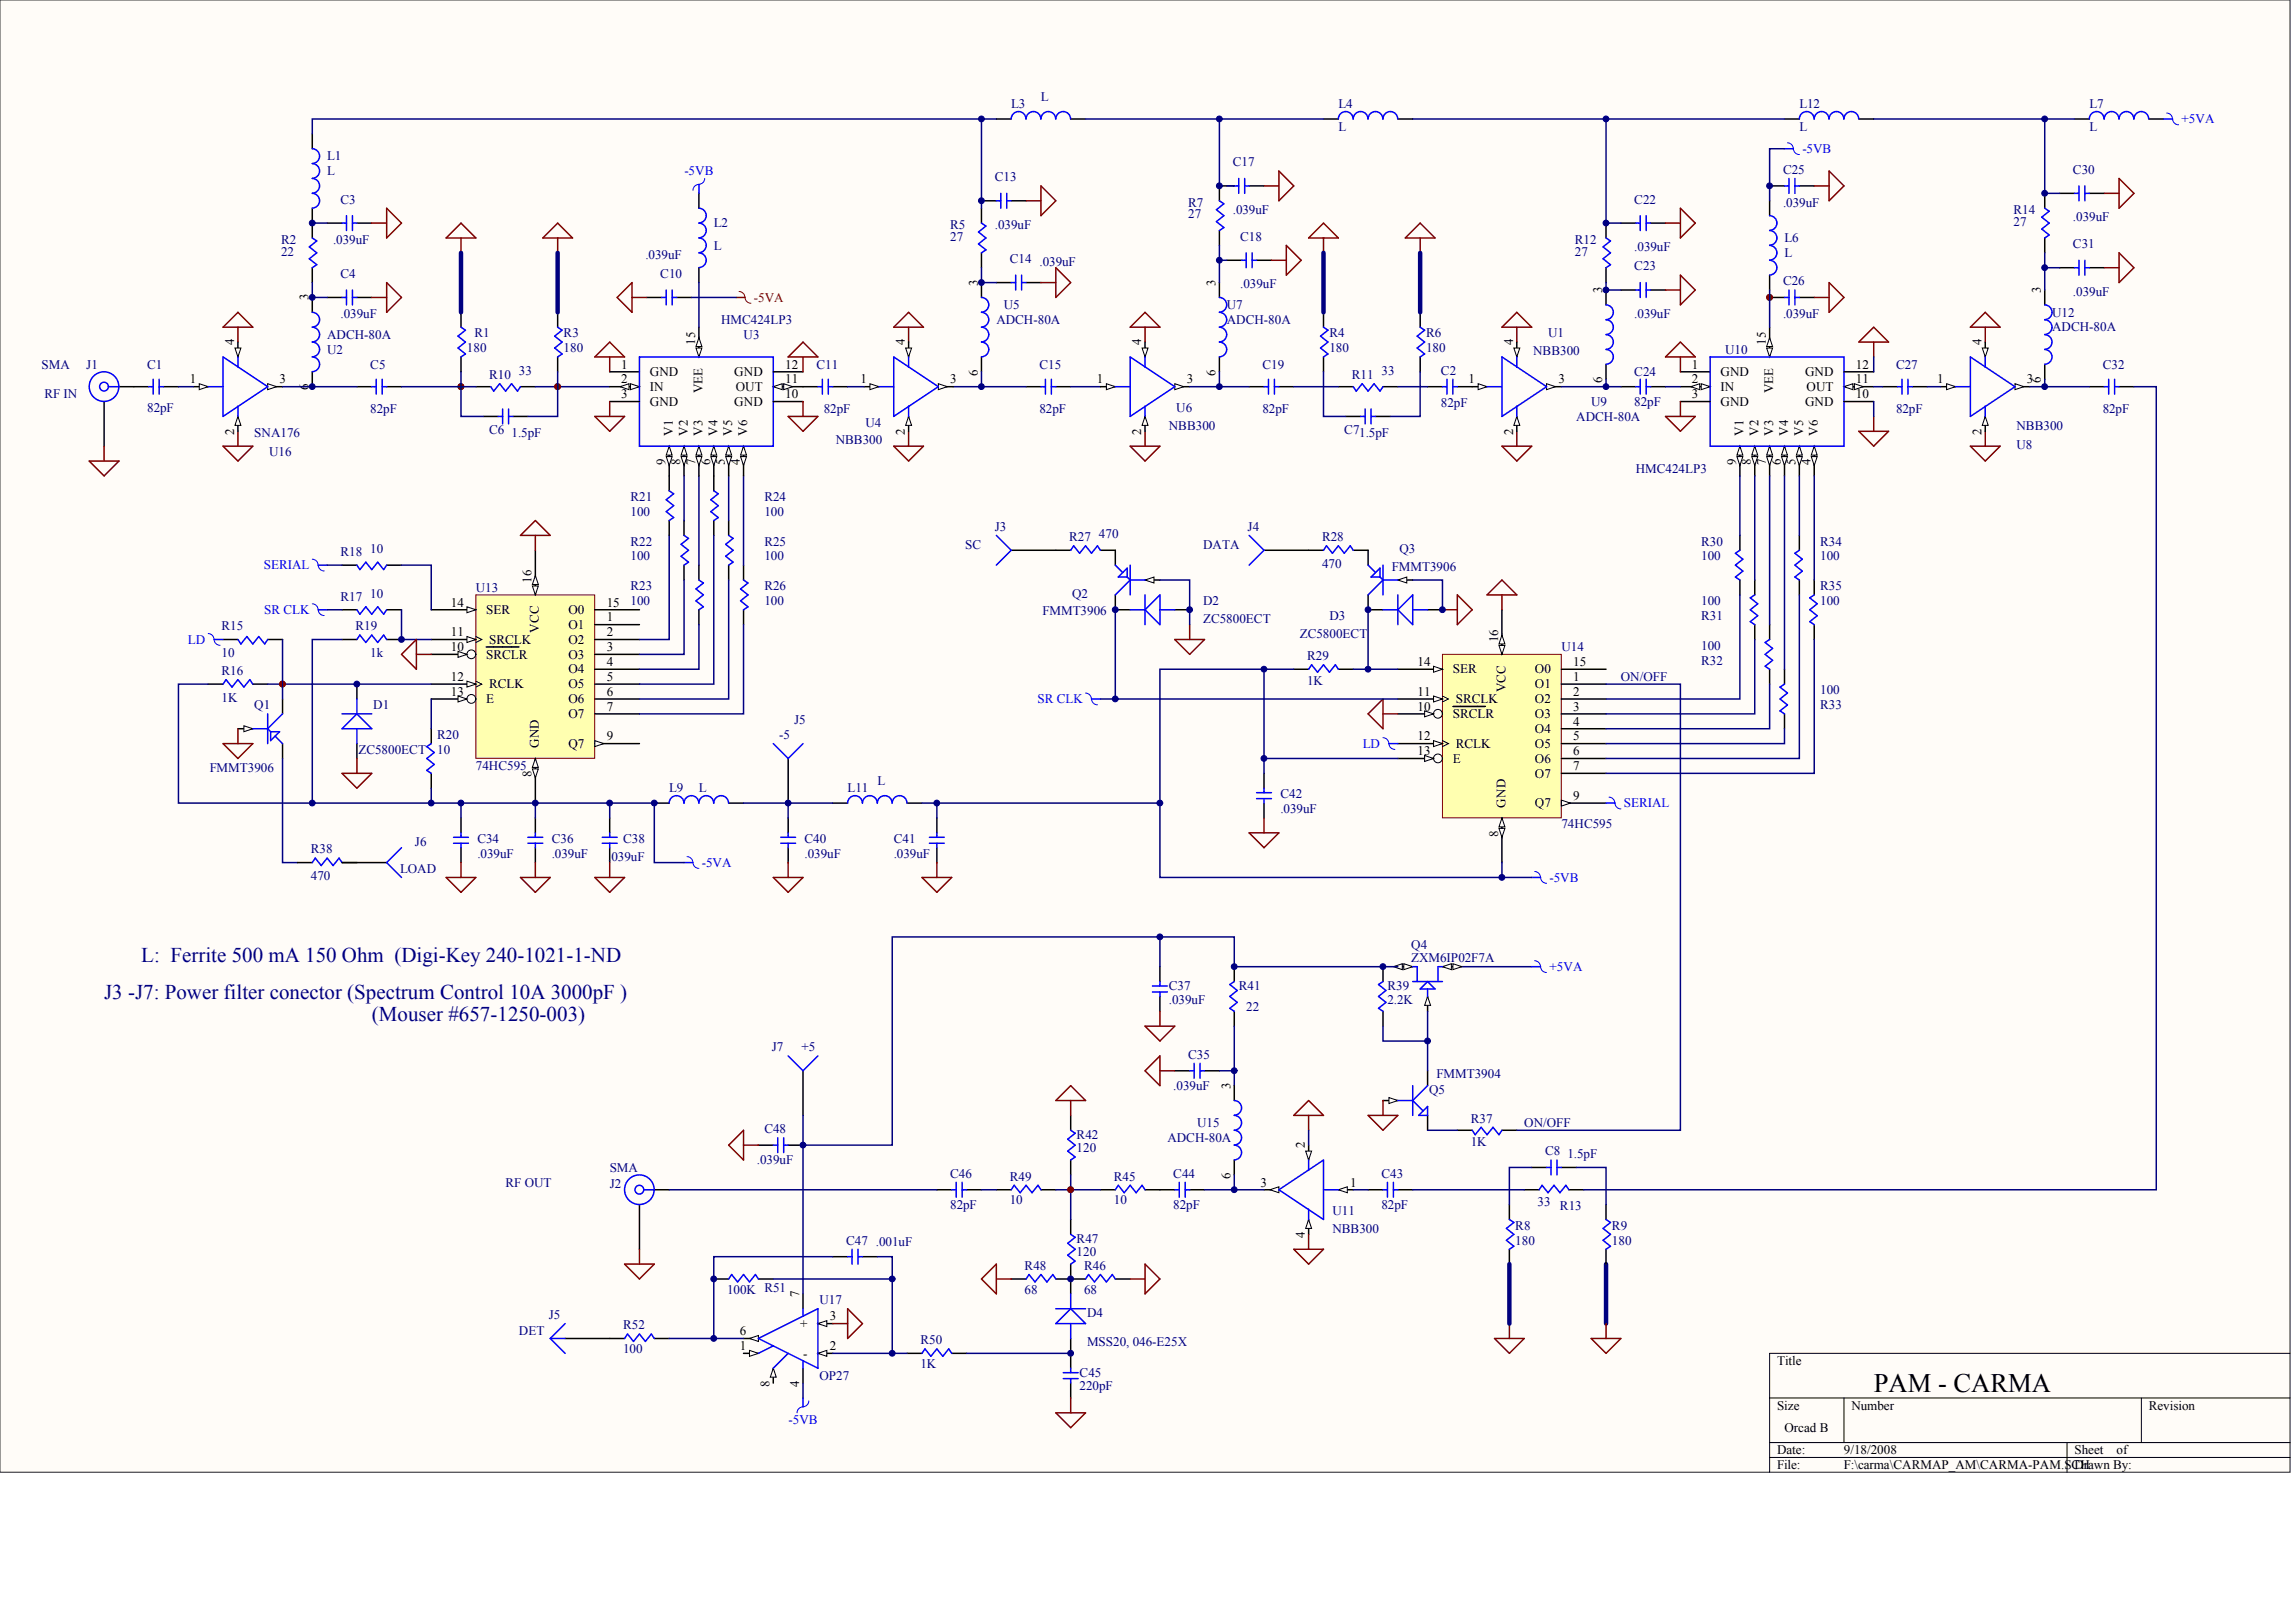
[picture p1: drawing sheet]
<svg xmlns="http://www.w3.org/2000/svg" width="840mm" height="594mm" viewBox="0 0 840 594" stroke-linecap="round" stroke-linejoin="round" font-family="sans-serif">
<defs><g id="words">
<text font-size="9.7" x="686.1" y="509.5">PAM - CARMA</text>
<g font-size="7.7" fill="#000080">
<text x="51.7" y="352">L: Ferrite 500 mA 150 Ohm (Digi-Key 240-1021-1-ND</text>
<text x="38.1" y="365.6">J3 -J7: Power filter conector (Spectrum Control 10A 3000pF )</text>
<text x="136.1" y="373.7">(Mouser #657-1250-003)</text>
</g>
<g font-size="4.8" fill="#000080">
<text x="370.3" y="39.7">L3</text>
<text x="381.2" y="36.9">L</text>
<text x="490.1" y="39.7">L4</text>
<text x="658.9" y="39.7">L12</text>
<text x="765" y="39.7">L7</text>
<text x="490.1" y="47.8">L</text>
<text x="658.9" y="47.8">L</text>
<text x="765" y="47.8">L</text>
<text x="119.8" y="58.7">L1</text>
<text x="119.8" y="64.2">L</text>
<text x="451.4" y="60.9">C17</text>
<text x="652.9" y="63.6">C25</text>
<text x="759" y="63.6">C30</text>
<text x="364.3" y="66.3">C13</text>
<text x="124.7" y="74.5">C3</text>
<text x="435.1" y="75.6">R7</text>
<text x="598.4" y="74.5">C22</text>
<text x="652.9" y="75.6">.039uF</text>
<text x="261.4" y="83.2">L2</text>
<text x="347.9" y="83.8">R5</text>
<text x="364.3" y="83.8">.039uF</text>
<text x="435.1" y="79.9">27</text>
<text x="451.4" y="78.3">.039uF</text>
<text x="737.3" y="78.3">R14</text>
<text x="737.3" y="82.7">27</text>
<text x="759" y="81">.039uF</text>
<text x="102.9" y="89.2">R2</text>
<text x="122" y="89.2">.039uF</text>
<text x="347.9" y="88.1">27</text>
<text x="454.1" y="88.1">C18</text>
<text x="576.6" y="89.2">R12</text>
<text x="653.4" y="88.7">L6</text>
<text x="102.9" y="93.6">22</text>
<text x="236.3" y="94.6">.039uF</text>
<text x="261.4" y="91.4">L</text>
<text x="576.6" y="93.6">27</text>
<text x="598.4" y="91.9">.039uF</text>
<text x="653.4" y="94.1">L</text>
<text x="759" y="90.8">C31</text>
<text x="124.7" y="101.7">C4</text>
<text x="241.8" y="101.7">C10</text>
<text x="369.7" y="96.3">C14 .039uF</text>
<text x="598.4" y="99">C23</text>
<text x="454.1" y="105.5">.039uF</text>
<text x="652.9" y="104.4">C26</text>
<text x="367.5" y="113.1">U5</text>
<text x="449.2" y="113.1">U7</text>
<text x="759" y="108.3">.039uF</text>
<text x="124.7" y="116.4">.039uF</text>
<text x="264.1" y="118.6">HMC424LP3</text>
<text x="364.8" y="118.6">ADCH-80A</text>
<text x="449.2" y="118.6">ADCH-80A</text>
<text x="598.4" y="116.4">.039uF</text>
<text x="652.9" y="116.4">.039uF</text>
<text x="751.4" y="115.9">U12</text>
<text x="119.8" y="124">ADCH-80A</text>
<text x="173.7" y="123.5">R1</text>
<text x="206.4" y="123.5">R3</text>
<text x="272.3" y="124">U3</text>
<text x="486.8" y="123.5">R4</text>
<text x="522.2" y="123.5">R6</text>
<text x="566.8" y="123.5">U1</text>
<text x="751.4" y="121.3">ADCH-80A</text>
<text x="119.8" y="129.5">U2</text>
<text x="171" y="128.9">180</text>
<text x="206.4" y="128.9">180</text>
<text x="486.8" y="128.9">180</text>
<text x="522.2" y="128.9">180</text>
<text x="561.4" y="130">NBB300</text>
<text x="631.6" y="129.5">U10</text>
<text x="15.2" y="134.9">SMA</text>
<text x="31.6" y="134.9">J1</text>
<text x="53.9" y="134.9">C1</text>
<text x="135.6" y="134.9">C5</text>
<text x="190" y="137.1">33</text>
<text x="298.9" y="134.9">C11</text>
<text x="380.6" y="134.9">C15</text>
<text x="462.3" y="134.9">C19</text>
<text x="505.9" y="137.1">33</text>
<text x="527.6" y="137.1">C2</text>
<text x="598.4" y="137.6">C24</text>
<text x="694.3" y="134.9">C27</text>
<text x="769.9" y="134.9">C32</text>
<text x="179.1" y="138.7">R10</text>
<text x="495" y="138.7">R11</text>
<text x="16.3" y="145.8">RF IN</text>
<text x="527.6" y="149.1">82pF</text>
<text x="582.6" y="148.5">U9</text>
<text x="598.4" y="148.5">82pF</text>
<text x="53.9" y="150.7">82pF</text>
<text x="135.6" y="151.3">82pF</text>
<text x="301.7" y="151.3">82pF</text>
<text x="380.6" y="151.3">82pF</text>
<text x="430.7" y="150.7">U6</text>
<text x="462.3" y="151.3">82pF</text>
<text x="577.2" y="154">ADCH-80A</text>
<text x="694.3" y="151.3">82pF</text>
<text x="769.9" y="151.3">82pF</text>
<text x="93.1" y="160">SNA176</text>
<text x="179.1" y="158.9">C6</text>
<text x="187.3" y="160">1.5pF</text>
<text x="316.9" y="156.2">U4</text>
<text x="428" y="157.2">NBB300</text>
<text x="492.2" y="158.9">C71.5pF</text>
<text x="738.4" y="157.2">NBB300</text>
<text x="98.6" y="167">U16</text>
<text x="306" y="162.7">NBB300</text>
<text x="738.4" y="164.3">U8</text>
<text x="599" y="173">HMC424LP3</text>
<text x="230.9" y="183.4">R21</text>
<text x="279.9" y="183.4">R24</text>
<text x="230.9" y="188.8">100</text>
<text x="279.9" y="188.8">100</text>
<text x="364.3" y="194.3">J3</text>
<text x="402.4" y="197">470</text>
<text x="456.8" y="194.3">J4</text>
<text x="124.7" y="203.5">R18</text>
<text x="135.6" y="202.4">10</text>
<text x="230.9" y="199.7">R22</text>
<text x="279.9" y="199.7">R25</text>
<text x="353.4" y="200.8">SC</text>
<text x="391.5" y="198.1">R27</text>
<text x="440.5" y="200.8">DATA</text>
<text x="484.1" y="198.1">R28</text>
<text x="512.4" y="202.4">Q3</text>
<text x="622.9" y="199.7">R30</text>
<text x="666.5" y="199.7">R34</text>
<text x="230.9" y="205.1">100</text>
<text x="279.9" y="205.1">100</text>
<text x="484.1" y="207.9">470</text>
<text x="509.7" y="209">FMMT3906</text>
<text x="622.9" y="205.1">100</text>
<text x="666.5" y="205.1">100</text>
<text x="124.7" y="219.8">R17</text>
<text x="135.6" y="218.8">10</text>
<text x="174.2" y="216.6">U13</text>
<text x="230.9" y="216">R23</text>
<text x="230.9" y="221.5">100</text>
<text x="279.9" y="216">R26</text>
<text x="279.9" y="221.5">100</text>
<text x="392.6" y="218.8">Q2</text>
<text x="440.5" y="221.5">D2</text>
<text x="622.9" y="221.5">100</text>
<text x="666.5" y="216">R35</text>
<text x="666.5" y="221.5">100</text>
<text x="381.7" y="225.3">FMMT3906</text>
<text x="486.8" y="226.9">D3</text>
<text x="622.9" y="226.9">R31</text>
<text x="81.1" y="230.7">R15</text>
<text x="130.1" y="230.7">R19</text>
<text x="440.5" y="228">ZC5800ECT</text>
<text x="475.9" y="233.5">ZC5800ECT</text>
<text x="571.7" y="238.4">U14</text>
<text x="622.9" y="237.8">100</text>
<text x="81.1" y="240.5">10</text>
<text x="135.6" y="240.5">1k</text>
<text x="478.6" y="241.6">R29</text>
<text x="622.9" y="243.3">R32</text>
<text x="81.1" y="247.1">R16</text>
<text x="478.6" y="250.9">1K</text>
<text x="593.5" y="249.2">ON/OFF</text>
<text x="81.1" y="256.9">1K</text>
<text x="666.5" y="254.1">100</text>
<text x="93.1" y="259.6">Q1</text>
<text x="136.7" y="259.6">D1</text>
<text x="666.5" y="259.6">R33</text>
<text x="290.8" y="265">J5</text>
<text x="131.2" y="275.9">ZC5800ECT</text>
<text x="160.1" y="270.5">R20</text>
<text x="160.1" y="275.9">10</text>
<text x="285.3" y="270.5">-5</text>
<text x="174.2" y="281.9">74HC595</text>
<text x="76.8" y="282.4">FMMT3906</text>
<text x="321.3" y="287.3">L</text>
<text x="245" y="290.1">L9</text>
<text x="255.9" y="290.1">L</text>
<text x="310.4" y="290.1">L11</text>
<text x="468.8" y="292.2">C42</text>
<text x="468.8" y="297.7">.039uF</text>
<text x="571.7" y="303.1">74HC595</text>
<text x="151.9" y="309.7">J6</text>
<text x="174.8" y="308.6">C34</text>
<text x="202" y="308.6">C36</text>
<text x="228.2" y="308.6">C38</text>
<text x="294.6" y="308.6">C40</text>
<text x="327.3" y="308.6">C41</text>
<text x="113.8" y="312.4">R38</text>
<text x="174.8" y="314">.039uF</text>
<text x="202" y="314">.039uF</text>
<text x="222.7" y="315.1">.039uF</text>
<text x="294.6" y="314">.039uF</text>
<text x="327.3" y="314">.039uF</text>
<text x="113.8" y="322.2">470</text>
<text x="146.5" y="319.5">LOAD</text>
<text x="516.7" y="347.2">Q4</text>
<text x="516.7" y="352.1">ZXM6IP02F7A</text>
<text x="428" y="362.5">C37</text>
<text x="453.6" y="362.5">R41</text>
<text x="508" y="362.5">R39</text>
<text x="428" y="367.4">.039uF</text>
<text x="456.3" y="370.1">22</text>
<text x="508" y="367.4">2.2K</text>
<text x="282.6" y="384.8">J7</text>
<text x="293.5" y="384.8">+5</text>
<text x="435.1" y="387.5">C35</text>
<text x="526" y="394.6">FMMT3904</text>
<text x="429.6" y="398.9">.039uF</text>
<text x="523.3" y="400.6">Q5</text>
<text x="438.3" y="412.5">U15</text>
<text x="538.5" y="410.9">R37</text>
<text x="558.1" y="412.5">ON/OFF</text>
<text x="279.9" y="414.7">C48</text>
<text x="394.2" y="416.9">R42</text>
<text x="427.4" y="418">ADCH-80A</text>
<text x="538.5" y="419.6">1K</text>
<text x="394.2" y="421.8">120</text>
<text x="565.7" y="422.9">C8</text>
<text x="573.9" y="424">1.5pF</text>
<text x="223.2" y="428.9">SMA</text>
<text x="277.2" y="426.2">.039uF</text>
<text x="347.9" y="431.1">C46</text>
<text x="429.6" y="431.1">C44</text>
<text x="505.9" y="431.1">C43</text>
<text x="185.1" y="434.3">RF OUT</text>
<text x="223.2" y="434.9">J2</text>
<text x="369.7" y="432.1">R49</text>
<text x="407.8" y="432.1">R45</text>
<text x="347.9" y="442.5">82pF</text>
<text x="369.7" y="440.9">10</text>
<text x="407.8" y="440.9">10</text>
<text x="429.6" y="442.5">82pF</text>
<text x="505.9" y="442.5">82pF</text>
<text x="563" y="441.4">33</text>
<text x="571.2" y="443">R13</text>
<text x="487.9" y="444.7">U11</text>
<text x="309.8" y="455.6">C47 .001uF</text>
<text x="394.2" y="455">R47</text>
<text x="487.9" y="451.2">NBB300</text>
<text x="554.9" y="450.1">R8</text>
<text x="554.9" y="455.6">180</text>
<text x="590.3" y="450.1">R9</text>
<text x="590.3" y="455.6">180</text>
<text x="394.2" y="459.9">120</text>
<text x="375.2" y="464.8">R48</text>
<text x="396.9" y="464.8">R46</text>
<text x="266.3" y="473.5">100K R51</text>
<text x="375.2" y="473.5">68</text>
<text x="396.9" y="473.5">68</text>
<text x="300" y="477.3">U17</text>
<text x="200.9" y="482.8">J5</text>
<text x="398" y="482.2">D4</text>
<text x="190" y="488.8">DET</text>
<text x="228.2" y="486.6">R52</text>
<text x="228.2" y="495.3">100</text>
<text x="337.1" y="492">R50</text>
<text x="398" y="492.6">MSS20, 046-E25X</text>
<text x="337.1" y="500.7">1K</text>
<text x="395.3" y="504">C45</text>
<text x="300" y="505.1">OP27</text>
<text x="395.3" y="508.9">220pF</text>
</g>
<g font-size="4.8" fill="#00f">
<text x="798.8" y="45.1">+5VA</text>
<text x="659.9" y="56">-5VB</text>
<text x="250.6" y="64.2">-5VB</text>
<text x="96.6" y="208.4">SERIAL</text>
<text x="96.8" y="224.7">SR CLK</text>
<text x="68.8" y="235.6">LD</text>
<text x="379.9" y="257.4">SR CLK</text>
<text x="499" y="273.7">LD</text>
<text x="594.6" y="295.5">SERIAL</text>
<text x="257" y="317.3">-5VA</text>
<text x="567.4" y="322.7">-5VB</text>
<text x="567.4" y="355.4">+5VA</text>
<text x="288.8" y="521.4">-5VB</text>
</g>
<text font-size="4.8" fill="#800000" x="276.1" y="110.4">-5VA</text>
<g font-size="4.8">
<text x="227.4" y="134.9">1</text>
<text x="238" y="137.6">GND</text>
<text x="268.9" y="137.6">GND</text>
<text x="287.5" y="134.9">12</text>
<text x="619.4" y="134.9">1</text>
<text x="630" y="137.6">GND</text>
<text x="660.9" y="137.6">GND</text>
<text x="679.6" y="134.9">12</text>
<text x="69.5" y="140.4">1</text>
<text x="102.4" y="140.4">3</text>
<text x="227.4" y="140.4">2</text>
<text x="238" y="143.1">IN</text>
<text x="269.4" y="143.1">OUT</text>
<text x="287.5" y="140.4">11</text>
<text x="315.1" y="140.4">1</text>
<text x="347.9" y="140.4">3</text>
<text x="401.6" y="140.4">1</text>
<text x="434.5" y="140.4">3</text>
<text x="537.8" y="140.4">1</text>
<text x="570.6" y="140.4">3</text>
<text x="619.4" y="140.4">2</text>
<text x="630" y="143.1">IN</text>
<text x="661.5" y="143.1">OUT</text>
<text x="679.6" y="140.4">11</text>
<text x="709.3" y="140.4">1</text>
<text x="742.2" y="140.4">3</text>
<text x="227.4" y="145.8">3</text>
<text x="238" y="148.5">GND</text>
<text x="268.9" y="148.5">GND</text>
<text x="287.5" y="145.8">10</text>
<text x="619.4" y="145.8">3</text>
<text x="630" y="148.5">GND</text>
<text x="660.9" y="148.5">GND</text>
<text x="679.6" y="145.8">10</text>
<text x="165.1" y="222">14</text>
<text x="178.1" y="224.7">SER</text>
<text x="208.1" y="224.7">O0</text>
<text x="222.2" y="222">15</text>
<text x="222.2" y="227.5">1</text>
<text x="165.1" y="232.9">11</text>
<text x="208.1" y="230.2">O1</text>
<text x="222.2" y="232.9">2</text>
<text x="165.1" y="238.4">10</text>
<text x="179.1" y="235.6">SRCLK</text>
<text x="208.1" y="235.6">O2</text>
<text x="222.2" y="238.4">3</text>
<text x="178.1" y="241.1">SRCLR</text>
<text x="208.1" y="241.1">O3</text>
<text x="222.2" y="243.8">4</text>
<text x="519" y="243.8">14</text>
<text x="576.1" y="243.8">15</text>
<text x="165.1" y="249.2">12</text>
<text x="179.1" y="252">RCLK</text>
<text x="208.1" y="246.5">O4</text>
<text x="208.1" y="252">O5</text>
<text x="222.2" y="249.2">5</text>
<text x="532" y="246.5">SER</text>
<text x="562" y="246.5">O0</text>
<text x="562" y="252">O1</text>
<text x="576.1" y="249.2">1</text>
<text x="165.1" y="254.7">13</text>
<text x="178.1" y="257.4">E</text>
<text x="208.1" y="257.4">O6</text>
<text x="222.2" y="254.7">6</text>
<text x="519" y="254.7">11</text>
<text x="533.1" y="257.4">SRCLK</text>
<text x="562" y="257.4">O2</text>
<text x="576.1" y="254.7">2</text>
<text x="208.1" y="262.8">O7</text>
<text x="222.2" y="260.1">7</text>
<text x="519" y="260.1">10</text>
<text x="532" y="262.8">SRCLR</text>
<text x="562" y="262.8">O3</text>
<text x="576.1" y="260.1">3</text>
<text x="562" y="268.3">O4</text>
<text x="576.1" y="265.6">4</text>
<text x="208.1" y="273.7">Q7</text>
<text x="222.2" y="271">9</text>
<text x="519" y="271">12</text>
<text x="533.1" y="273.7">RCLK</text>
<text x="562" y="273.7">O5</text>
<text x="576.1" y="271">5</text>
<text x="519" y="276.5">13</text>
<text x="532" y="279.2">E</text>
<text x="562" y="279.2">O6</text>
<text x="576.1" y="276.5">6</text>
<text x="576.1" y="281.9">7</text>
<text x="562" y="284.6">O7</text>
<text x="576.1" y="292.8">9</text>
<text x="562" y="295.5">Q7</text>
<text x="461.5" y="434.3">3</text>
<text x="494.4" y="434.3">1</text>
<text x="303.8" y="483.3">3</text>
<text x="270.9" y="488.8">6</text>
<text x="292.9" y="486">+</text>
<text x="270.9" y="494.2">1</text>
<text x="294.1" y="496.9">-</text>
<text x="303.8" y="494.2">2</text>
<text x="650.7" y="499.6">Title</text>
<text x="650.7" y="516">Size</text>
<text x="677.9" y="516">Number</text>
<text x="786.8" y="516">Revision</text>
<text x="653.4" y="524.1">Orcad B</text>
<text x="650.7" y="532.3">Date:</text>
<text x="675.2" y="532.3">9/18/2008</text>
<text x="759.6" y="532.3">Sheet</text>
<text x="775" y="532.3">of</text>
<text x="650.7" y="537.8">File:</text>
<text x="675.2" y="537.8">F:\carma\CARMAP_AM\CARMA-PAM.SCH</text>
<text x="759.6" y="537.8">Drawn By:</text>
</g>
<g font-size="4.7">
<text x="358" y="104.5" transform="rotate(-90 358 104.5)">3</text>
<text x="445.1" y="104.5" transform="rotate(-90 445.1 104.5)">3</text>
<text x="586.7" y="107.2" transform="rotate(-90 586.7 107.2)">3</text>
<text x="747.3" y="107.2" transform="rotate(-90 747.3 107.2)">3</text>
<text x="113" y="110" transform="rotate(-90 113 110)">3</text>
<text x="85.7" y="126.3" transform="rotate(-90 85.7 126.3)">4</text>
<text x="254.5" y="126.3" transform="rotate(-90 254.5 126.3)">15</text>
<text x="331.3" y="126.3" transform="rotate(-90 331.3 126.3)">4</text>
<text x="417.9" y="126.3" transform="rotate(-90 417.9 126.3)">4</text>
<text x="554" y="126.3" transform="rotate(-90 554 126.3)">4</text>
<text x="646.6" y="126.3" transform="rotate(-90 646.6 126.3)">15</text>
<text x="725.5" y="126.3" transform="rotate(-90 725.5 126.3)">4</text>
<text x="358" y="137.5" transform="rotate(-90 358 137.5)">6</text>
<text x="445.1" y="137.5" transform="rotate(-90 445.1 137.5)">6</text>
<text x="113" y="142.9" transform="rotate(-90 113 142.9)">6</text>
<text x="257.3" y="144" transform="rotate(-90 257.3 144)">VEE</text>
<text x="586.7" y="140.2" transform="rotate(-90 586.7 140.2)">6</text>
<text x="649.3" y="144" transform="rotate(-90 649.3 144)">VEE</text>
<text x="747.3" y="140.2" transform="rotate(-90 747.3 140.2)">6</text>
<text x="85.7" y="159.2" transform="rotate(-90 85.7 159.2)">2</text>
<text x="246.4" y="159.5" transform="rotate(-90 246.4 159.5)">V1</text>
<text x="251.8" y="159.5" transform="rotate(-90 251.8 159.5)">V2</text>
<text x="257.3" y="159.5" transform="rotate(-90 257.3 159.5)">V3</text>
<text x="262.7" y="159.5" transform="rotate(-90 262.7 159.5)">V4</text>
<text x="268.1" y="159.5" transform="rotate(-90 268.1 159.5)">V5</text>
<text x="273.6" y="159.5" transform="rotate(-90 273.6 159.5)">V6</text>
<text x="331.3" y="159.2" transform="rotate(-90 331.3 159.2)">2</text>
<text x="417.9" y="159.2" transform="rotate(-90 417.9 159.2)">2</text>
<text x="554" y="159.2" transform="rotate(-90 554 159.2)">2</text>
<text x="638.4" y="159.5" transform="rotate(-90 638.4 159.5)">V1</text>
<text x="643.9" y="159.5" transform="rotate(-90 643.9 159.5)">V2</text>
<text x="649.3" y="159.5" transform="rotate(-90 649.3 159.5)">V3</text>
<text x="654.7" y="159.5" transform="rotate(-90 654.7 159.5)">V4</text>
<text x="660.2" y="159.5" transform="rotate(-90 660.2 159.5)">V5</text>
<text x="665.6" y="159.5" transform="rotate(-90 665.6 159.5)">V6</text>
<text x="725.5" y="159.2" transform="rotate(-90 725.5 159.2)">2</text>
<text x="243.6" y="170.1" transform="rotate(-90 243.6 170.1)">9</text>
<text x="249.1" y="170.1" transform="rotate(-90 249.1 170.1)">8</text>
<text x="254.5" y="170.1" transform="rotate(-90 254.5 170.1)">7</text>
<text x="260" y="170.1" transform="rotate(-90 260 170.1)">6</text>
<text x="265.4" y="170.1" transform="rotate(-90 265.4 170.1)">5</text>
<text x="270.9" y="170.1" transform="rotate(-90 270.9 170.1)">4</text>
<text x="635.7" y="170.1" transform="rotate(-90 635.7 170.1)">9</text>
<text x="641.1" y="170.1" transform="rotate(-90 641.1 170.1)">8</text>
<text x="646.6" y="170.1" transform="rotate(-90 646.6 170.1)">7</text>
<text x="652" y="170.1" transform="rotate(-90 652 170.1)">6</text>
<text x="657.5" y="170.1" transform="rotate(-90 657.5 170.1)">5</text>
<text x="662.9" y="170.1" transform="rotate(-90 662.9 170.1)">4</text>
<text x="194.6" y="213.4" transform="rotate(-90 194.6 213.4)">16</text>
<text x="197.4" y="231.6" transform="rotate(-90 197.4 231.6)">VCC</text>
<text x="548.6" y="235.2" transform="rotate(-90 548.6 235.2)">16</text>
<text x="551.3" y="253.4" transform="rotate(-90 551.3 253.4)">VCC</text>
<text x="197.4" y="273.8" transform="rotate(-90 197.4 273.8)">GND</text>
<text x="194.6" y="284.4" transform="rotate(-90 194.6 284.4)">8</text>
<text x="551.3" y="295.6" transform="rotate(-90 551.3 295.6)">GND</text>
<text x="548.6" y="306.2" transform="rotate(-90 548.6 306.2)">8</text>
<text x="450.6" y="398.5" transform="rotate(-90 450.6 398.5)">3</text>
<text x="477.8" y="420.3" transform="rotate(-90 477.8 420.3)">2</text>
<text x="450.6" y="431.4" transform="rotate(-90 450.6 431.4)">6</text>
<text x="477.8" y="453.2" transform="rotate(-90 477.8 453.2)">4</text>
<text x="292.6" y="474.7" transform="rotate(-90 292.6 474.7)">7</text>
<text x="281.8" y="507.6" transform="rotate(-90 281.8 507.6)">8</text>
<text x="292.6" y="507.6" transform="rotate(-90 292.6 507.6)">4</text>
</g>
</g></defs>
<path d="M0 0h838.5v538.9h-838.5z" fill="#fffcf8" stroke="#404040" stroke-width=".37"/>
<path d="M838.5 495.4h-190.5v43.5M648 511.7h190.5M675.2 511.7v16.3M784.1 511.7v16.3M648 528h190.5M648 533.5h190.5M756.9 528v10.9" fill="none" stroke="#000" stroke-width=".37"/>
<g fill="#000080" stroke="#000080" stroke-width=".37">
<circle cx="103.4" cy="250.4" r="1.06"/>
<circle cx="168.8" cy="141.5" r="1.06"/>
<circle cx="204.2" cy="141.5" r="1.06"/>
<circle cx="392" cy="435.5" r="1.06"/>
<circle cx="647.9" cy="108.9" r="1.06"/>
</g>
<path d="M49 141.5h5.5M59.9 141.5h5.4M130.7 141.5h5.4M141.6 141.5h5.4M294 141.5h5.5M304.9 141.5h5.5M615.3 141.5h10.9" fill="none" stroke="#000" stroke-width=".54"/>
<path d="M56.1 138.8v5.5M58.3 138.8v5.5M137.8 138.8v5.5M139.9 138.8v5.5M301.1 138.8v5.5M303.3 138.8v5.5M54.5 141.5h1.6M58.3 141.5h1.6M136.1 141.5h1.7M139.9 141.5h1.7M299.5 141.5h1.6M303.3 141.5h1.6" fill="none" stroke="#00f" stroke-width=".54"/>
<g fill="#fffcf8" stroke="#000" stroke-width=".37">
<path d="M622.9 140.5l3.3 1-3.3 1.1z"/>
<path d="M619.1 141.5l3.3-1v2.1z"/>
</g>
<path d="M675.2 141.5h10.9" fill="none" stroke="#000" stroke-width=".54"/>
<g fill="#fffcf8" stroke="#000" stroke-width=".37">
<path d="M675.2 141.5l3.3-1v2.1z"/>
<path d="M679 140.5l3.3 1-3.3 1.1z"/>
</g>
<path d="M648 119.8v10.9" fill="none" stroke="#000" stroke-width=".54"/>
<g fill="#fffcf8" stroke="#000" stroke-width=".37">
<path d="M646.9 127.4h2.2l-1.1 3.3z"/>
<path d="M648 123.6l1.1 3.2h-2.2z"/>
</g>
<path d="M637.1 163.3v10.9" fill="none" stroke="#000" stroke-width=".54"/>
<g fill="#fffcf8" stroke="#000" stroke-width=".37">
<path d="M637.1 163.3l1.1 3.3h-2.2z"/>
<path d="M636 167.1h2.2l-1.1 3.3z"/>
</g>
<path d="M642.5 163.3v10.9" fill="none" stroke="#000" stroke-width=".54"/>
<g fill="#fffcf8" stroke="#000" stroke-width=".37">
<path d="M642.5 163.3l1.1 3.3h-2.2z"/>
<path d="M641.4 167.1h2.2l-1.1 3.3z"/>
</g>
<path d="M648 163.3v10.9" fill="none" stroke="#000" stroke-width=".54"/>
<g fill="#fffcf8" stroke="#000" stroke-width=".37">
<path d="M648 163.3l1.1 3.3h-2.2z"/>
<path d="M646.9 167.1h2.2l-1.1 3.3z"/>
</g>
<path d="M653.4 163.3v10.9" fill="none" stroke="#000" stroke-width=".54"/>
<g fill="#fffcf8" stroke="#000" stroke-width=".37">
<path d="M653.4 163.3l1.1 3.3h-2.2z"/>
<path d="M652.3 167.1h2.2l-1.1 3.3z"/>
</g>
<path d="M658.9 163.3v10.9" fill="none" stroke="#000" stroke-width=".54"/>
<g fill="#fffcf8" stroke="#000" stroke-width=".37">
<path d="M658.9 163.3l1 3.3h-2.1z"/>
<path d="M657.8 167.1h2.1l-1 3.3z"/>
</g>
<path d="M664.3 163.3v10.9" fill="none" stroke="#000" stroke-width=".54"/>
<g fill="#fffcf8" stroke="#000" stroke-width=".37">
<path d="M664.3 163.3l1.1 3.3h-2.2z"/>
<path d="M663.2 167.1h2.2l-1.1 3.3z"/>
</g>
<g fill="none" stroke="#000" stroke-width=".54">
<path d="M114.3 49v5.4M364.8 43.6h5.5M392 43.6h5.5M484.6 43.6h5.5M511.8 43.6h5.5M114.3 76.2v10.9M255.9 70.8v5.4M648 73.5v5.4M648 68.1h5.4M658.9 68.1h5.4M114.3 98v5.4M119.8 81.7h5.4"/>
<path d="M130.7 81.7h5.4M255.9 98v5.4M119.8 108.9h5.4M130.7 108.9h5.4M236.9 108.9h5.4M247.8 108.9h5.4M648 108.9h5.4M648 100.7v5.5M658.9 108.9h5.4M615.3 136.1h10.9M675.2 136.1h10.9M615.3 147h10.9"/>
<path d="M675.2 147h10.9M689.4 141.5h5.4M700.2 141.5h5.5M392 408.3v5.4M343 435.5h5.5M353.9 435.5h5.5M364.8 435.5h5.5M381.2 435.5h5.4M392 424.6v5.5M402.9 435.5h5.5M419.3 435.5h5.4M392 446.4v5.4"/>
<path d="M370.3 468.2h5.4M386.6 468.2h10.9M392 462.7v10.9M408.4 468.2h5.4M392 489.9v10.9M392 506.3v5.4"/>
</g>
<g fill="none" stroke="#00f" stroke-width=".54">
<path d="M114.3 54.4a2.69 2.69 0 0 1 2.7 2.7 2.69 2.69 0 0 1-2.7 2.7 2.72 2.72 0 0 1 2.7 2.8 2.72 2.72 0 0 1-2.7 2.7M381.1 43.6a2.72 2.72 0 0 0-2.7-2.8 2.72 2.72 0 0 0-2.7 2.8 2.7 2.7 0 0 0-2.7-2.8 2.7 2.7 0 0 0-2.7 2.8M392 43.6a2.72 2.72 0 0 0-2.7-2.8 2.72 2.72 0 0 0-2.8 2.8 2.7 2.7 0 0 0-2.6-2.8 2.7 2.7 0 0 0-2.7 2.8M495.5 43.6a2.7 2.7 0 0 0-2.7-2.8 2.7 2.7 0 0 0-2.7 2.8M506.3 43.6a2.72 2.72 0 0 0-2.7-2.8 2.72 2.72 0 0 0-2.7 2.8 2.7 2.7 0 0 0-2.7-2.8 2.7 2.7 0 0 0-2.7 2.8M511.8 43.6a2.7 2.7 0 0 0-2.7-2.8 2.7 2.7 0 0 0-2.7 2.8M114.3 65.3a2.69 2.69 0 0 1 2.7 2.7 2.69 2.69 0 0 1-2.7 2.7 2.72 2.72 0 0 1 2.7 2.7 2.72 2.72 0 0 1-2.7 2.8M126.9 78.9v5.5M129 78.9v5.5M255.9 76.2a2.69 2.69 0 0 1 2.7 2.7 2.69 2.69 0 0 1-2.7 2.7M648 78.9a2.69 2.69 0 0 1 2.6 2.7 2.69 2.69 0 0 1-2.6 2.7M653.4 68.1h1.6"/>
<path d="M655 65.3v5.5M657.2 65.3v5.5M657.2 68.1h1.7M114.3 87.1l1.7 1.1-2.7 2.2 2.7 2.2-2.7 2.1 2.7 2.2-1.7 1.1M125.2 81.7h1.7M129 81.7h1.7M255.9 81.7a2.69 2.69 0 0 1 2.7 2.7 2.69 2.69 0 0 1-2.7 2.7M255.9 87.1a2.69 2.69 0 0 1 2.7 2.7 2.69 2.69 0 0 1-2.7 2.7M255.9 92.6a2.69 2.69 0 0 1 2.7 2.6 2.69 2.69 0 0 1-2.7 2.7M648 84.4a2.69 2.69 0 0 1 2.6 2.7 2.69 2.69 0 0 1-2.6 2.7 2.72 2.72 0 0 1 2.6 2.7 2.72 2.72 0 0 1-2.6 2.7M648 95.3a2.69 2.69 0 0 1 2.6 2.7 2.69 2.69 0 0 1-2.6 2.7M125.2 108.9h1.7"/>
<path d="M126.9 106.2v5.4M129 108.9h1.7M129 106.2v5.4M242.3 108.9h1.6M243.9 106.2v5.4M246.1 108.9h1.7M246.1 106.2v5.4M653.4 108.9h1.6M655 106.2v5.4M657.2 108.9h1.7M657.2 106.2v5.4M626.2 130.7h49v32.6h-49z"/>
<path d="M696.4 138.8v5.5M698.6 138.8v5.5M694.8 141.5h1.6M698.6 141.5h1.6M392 413.7l1.7 1.1-2.7 2.2 2.7 2.2-2.7 2.1 2.7 2.2-1.7 1.1M348.5 435.5h1.6M350.1 432.8v5.4M352.3 435.5h1.6M352.3 432.8v5.4M370.3 435.5l1.1-1.6 2.1 2.7 2.2-2.7 2.2 2.7 2.2-2.7 1.1 1.6M408.4 435.5l1.1-1.6 2.2 2.7 2.1-2.7 2.2 2.7 2.2-2.7 1.1 1.6M392 451.8l1.7 1.1-2.7 2.2 2.7 2.2-2.7 2.1 2.7 2.2-1.7 1.1"/>
<path d="M375.7 468.2l1.1-1.7 2.2 2.7 2.2-2.7 2.1 2.7 2.2-2.7 1.1 1.7M386.6 479h10.9M392 473.6v5.4M397.5 468.2l1.1-1.7 2.2 2.7 2.1-2.7 2.2 2.7 2.2-2.7 1.1 1.7M386.6 484.5l5.4-5.5 5.5 5.5zM392 484.5v5.4M389.3 502.5h5.5M389.3 504.6h5.5M392 500.8v1.7M392 504.6v1.7"/>
</g>
<path d="M174.2 217.8h43.6v59.8h-43.6z" fill="#ffffb0" stroke="#800000" stroke-width=".37"/>
<path d="M157.9 223.2h16.3" fill="none" stroke="#000" stroke-width=".54"/>
<path d="M171 222.1l3.2 1.1-3.2 1.1z" fill="#fffcf8" stroke="#000" stroke-width=".37"/>
<path d="M157.9 234.1h16.3" fill="none" stroke="#000" stroke-width=".54"/>
<path d="M174.2 233l2.2 1.1-2.2 1.1" fill="none" stroke="#000" stroke-width=".37"/>
<path d="M171 233l3.2 1.1-3.2 1.1z" fill="#fffcf8" stroke="#000" stroke-width=".37"/>
<path d="M157.9 239.5h16.3" fill="none" stroke="#000" stroke-width=".54"/>
<circle cx="172.6" cy="239.5" r="1.61" fill="#fffcf8" stroke="#000" stroke-width=".37"/>
<path d="M167.7 238.4l3.3 1.1-3.3 1.1z" fill="#fffcf8" stroke="#000" stroke-width=".37"/>
<path d="M178.1 236.8h11.9M157.9 250.4h16.3" fill="none" stroke="#000" stroke-width=".54"/>
<path d="M174.2 249.3l2.2 1.1-2.2 1.1" fill="none" stroke="#000" stroke-width=".37"/>
<path d="M171 249.3l3.2 1.1-3.2 1.1z" fill="#fffcf8" stroke="#000" stroke-width=".37"/>
<path d="M157.9 255.9h16.3" fill="none" stroke="#000" stroke-width=".54"/>
<circle cx="172.6" cy="255.8" r="1.61" fill="#fffcf8" stroke="#000" stroke-width=".37"/>
<path d="M167.7 254.8l3.3 1.1-3.3 1z" fill="#fffcf8" stroke="#000" stroke-width=".37"/>
<path d="M217.8 223.2h16.3M217.8 228.6h16.3M217.8 234.1h16.3M217.8 239.5h16.3M217.8 245h16.3M217.8 250.4h16.3M217.8 255.9h16.3M217.8 261.3h16.3M217.8 272.2h16.3" fill="none" stroke="#000" stroke-width=".54"/>
<path d="M217.8 271.1l3.3 1.1-3.3 1.1z" fill="#fffcf8" stroke="#000" stroke-width=".37"/>
<path d="M196 277.6v16.4" fill="none" stroke="#000" stroke-width=".54"/>
<g fill="#fffcf8" stroke="#000" stroke-width=".37">
<path d="M196 277.6l1.1 3.3h-2.2z"/>
<path d="M194.9 281.4h2.2l-1.1 3.3z"/>
</g>
<path d="M196 201.4v16.4" fill="none" stroke="#000" stroke-width=".54"/>
<g fill="#fffcf8" stroke="#000" stroke-width=".37">
<path d="M194.9 214.5h2.2l-1.1 3.3z"/>
<path d="M196 210.7l1.1 3.2h-2.2z"/>
</g>
<path d="M528.2 239.5h43.5v59.9h-43.5z" fill="#ffffb0" stroke="#800000" stroke-width=".37"/>
<path d="M511.8 245h16.4" fill="none" stroke="#000" stroke-width=".54"/>
<path d="M524.9 243.9l3.3 1.1-3.3 1.1z" fill="#fffcf8" stroke="#000" stroke-width=".37"/>
<path d="M511.8 255.9h16.4" fill="none" stroke="#000" stroke-width=".54"/>
<path d="M528.2 254.8l2.2 1.1-2.2 1" fill="none" stroke="#000" stroke-width=".37"/>
<path d="M524.9 254.8l3.3 1.1-3.3 1z" fill="#fffcf8" stroke="#000" stroke-width=".37"/>
<path d="M511.8 261.3h16.4" fill="none" stroke="#000" stroke-width=".54"/>
<circle cx="526.5" cy="261.3" r="1.61" fill="#fffcf8" stroke="#000" stroke-width=".37"/>
<path d="M521.6 260.2l3.3 1.1-3.3 1.1z" fill="#fffcf8" stroke="#000" stroke-width=".37"/>
<path d="M532 258.6h11.9M511.8 272.2h16.4" fill="none" stroke="#000" stroke-width=".54"/>
<path d="M528.2 271.1l2.2 1.1-2.2 1.1" fill="none" stroke="#000" stroke-width=".37"/>
<path d="M524.9 271.1l3.3 1.1-3.3 1.1z" fill="#fffcf8" stroke="#000" stroke-width=".37"/>
<path d="M511.8 277.6h16.4" fill="none" stroke="#000" stroke-width=".54"/>
<circle cx="526.5" cy="277.6" r="1.61" fill="#fffcf8" stroke="#000" stroke-width=".37"/>
<path d="M521.6 276.5l3.3 1.1-3.3 1.1z" fill="#fffcf8" stroke="#000" stroke-width=".37"/>
<path d="M571.7 245h16.4M571.7 250.4h16.4M571.7 255.9h16.4M571.7 261.3h16.4M571.7 266.7h16.4M571.7 272.2h16.4M571.7 277.6h16.4M571.7 283.1h16.4M571.7 294h16.4" fill="none" stroke="#000" stroke-width=".54"/>
<path d="M571.7 292.9l3.3 1.1-3.3 1.1z" fill="#fffcf8" stroke="#000" stroke-width=".37"/>
<path d="M550 299.4v16.3" fill="none" stroke="#000" stroke-width=".54"/>
<g fill="#fffcf8" stroke="#000" stroke-width=".37">
<path d="M550 299.4l1 3.3h-2.1z"/>
<path d="M548.9 303.2h2.1l-1 3.3z"/>
</g>
<path d="M550 223.2v16.3" fill="none" stroke="#000" stroke-width=".54"/>
<g fill="#fffcf8" stroke="#000" stroke-width=".37">
<path d="M548.9 236.3h2.1l-1 3.2z"/>
<path d="M550 232.5l1 3.2h-2.1z"/>
</g>
<path d="M759.6 43.6h5.4M786.8 43.6h5.5M506.4 402.8h5.4" fill="none" stroke="#000" stroke-width=".54"/>
<path d="M770.4 43.6a2.7 2.7 0 0 0-2.7-2.8 2.7 2.7 0 0 0-2.7 2.8M781.3 43.6a2.72 2.72 0 0 0-2.7-2.8 2.72 2.72 0 0 0-2.7 2.8 2.7 2.7 0 0 0-2.7-2.8 2.7 2.7 0 0 0-2.7 2.8M786.8 43.6a2.7 2.7 0 0 0-2.7-2.8 2.7 2.7 0 0 0-2.7 2.8" fill="none" stroke="#00f" stroke-width=".54"/>
<path d="M508.6 401.7l3.2 1.1-3.2 1.1z" fill="#fffcf8" stroke="#000" stroke-width=".37"/>
<g fill="none" stroke="#000" stroke-width=".54">
<path d="M261.4 174.2v5.4M250.5 190.5v5.5M261.4 190.5v5.5M266.8 190.5v5.5M250.5 206.9v5.4M255.9 206.9v5.4M266.8 206.9v5.4M272.3 206.9v5.4M125.2 234.1h5.5M141.6 234.1h5.4M255.9 223.2v5.4M272.3 223.2v5.4"/>
<path d="M76.2 250.4h5.5M92.6 250.4h5.4M130.7 250.4v5.5M87.1 266.7h5.5M130.7 272.2v5.4M196 299.4v5.5M196 310.3v5.4M522.7 391.9v5.5M522.7 408.3v5.4M533.6 413.7h5.5M550 413.7h5.4"/>
</g>
<g fill="none" stroke="#00f" stroke-width=".54">
<path d="M261.4 179.6l1.6 1.1-2.7 2.2 2.7 2.2-2.7 2.2 2.7 2.1-1.6 1.1M250.5 196l1.6 1.1-2.7 2.1 2.7 2.2-2.7 2.2 2.7 2.2-1.6 1.1M266.8 196l1.6 1.1-2.7 2.1 2.7 2.2-2.7 2.2 2.7 2.2-1.6 1.1M255.9 212.3l1.7 1.1-2.8 2.2 2.8 2.2-2.8 2.1 2.8 2.2-1.7 1.1M272.3 212.3l1.6 1.1-2.7 2.2 2.7 2.2-2.7 2.1 2.7 2.2-1.6 1.1M130.7 234.1l1.1-1.6 2.1 2.7 2.2-2.7 2.2 2.7 2.2-2.7 1.1 1.6M81.7 250.4l1.1-1.6 2.1 2.7 2.2-2.7 2.2 2.7 2.2-2.7 1.1 1.6M130.7 255.9v5.4M125.2 266.7l5.5-5.4 5.4 5.4zM125.2 261.3h10.9M130.7 266.7v5.5M193.3 306.5h5.4"/>
<path d="M193.3 308.7h5.4M196 304.9v1.6M196 308.7v1.6M517.3 397.4v10.9M522.7 397.4l-5.4 5.4M511.8 402.8h5.5M517.3 402.8l3.8 3.8M519.5 408.3l3.2-3.3v3.3zM539.1 413.7l1.1 1.7 2.1-2.8 2.2 2.8 2.2-2.8 2.2 2.8 1.1-1.7"/>
</g>
<path d="M245 196v38.1h-10.9M266.8 212.3v43.6h-32.7M255.9 228.6v16.4h-21.8M196 294v5.4" fill="none" stroke="#000080" stroke-width=".54"/>
<path d="M89.3 265.7l3.3 1-3.3 1.1z" fill="#fffcf8" stroke="#000" stroke-width=".37"/>
<g fill="none" stroke="#000" stroke-width=".54">
<path d="M125.2 206.9h5.5M141.6 206.9h5.4M81.7 234.1h5.4M98 234.1h5.5M125.2 223.2h5.5M141.6 223.2h5.4M103.5 255.9v5.4M103.5 272.2v5.4M157.9 266.7v5.5M157.9 283.1v5.4M168.8 299.4v5.5M223.2 299.4v5.5"/>
<path d="M239.6 294h5.4M266.8 294h5.5M288.6 299.4v5.5M304.9 294h5.5M332.2 294h5.4M108.9 315.7h5.4M125.2 315.7h5.5M168.8 310.3v5.4M223.2 310.3v5.4M288.6 310.3v5.4M299.5 484.5h5.4"/>
</g>
<g fill="none" stroke="#00f" stroke-width=".54">
<path d="M130.7 206.9l1.1 1.6 2.1-2.7 2.2 2.7 2.2-2.7 2.2 2.7 1.1-1.6M87.1 234.1l1.1 1.6 2.2-2.7 2.2 2.7 2.1-2.7 2.2 2.7 1.1-1.6M130.7 223.2l1.1 1.6 2.1-2.7 2.2 2.7 2.2-2.7 2.2 2.7 1.1-1.6M92.6 266.7h5.4M98 261.3v10.9M98 266.7l1.1 1.1M99.1 267.8h3.3l-3.3 3.3zM100.7 269.5l2.8 2.7M103.5 261.3l-5.5 5.4M157.9 272.2l-1.6 1.1 2.7 2.2-2.7 2.1 2.7 2.2-2.7 2.2 1.6 1.1M255.9 294a2.72 2.72 0 0 0-2.8-2.8 2.72 2.72 0 0 0-2.7 2.8 2.7 2.7 0 0 0-2.7-2.8 2.7 2.7 0 0 0-2.7 2.8M266.8 294a2.72 2.72 0 0 0-2.8-2.8 2.72 2.72 0 0 0-2.7 2.8 2.7 2.7 0 0 0-2.7-2.8 2.7 2.7 0 0 0-2.7 2.8"/>
<path d="M315.8 294a2.7 2.7 0 0 0-2.7-2.8 2.7 2.7 0 0 0-2.7 2.8M326.7 294a2.72 2.72 0 0 0-2.8-2.8 2.72 2.72 0 0 0-2.7 2.8 2.7 2.7 0 0 0-2.7-2.8 2.7 2.7 0 0 0-2.7 2.8M332.1 294a2.7 2.7 0 0 0-2.7-2.8 2.7 2.7 0 0 0-2.7 2.8M114.3 315.7l1.1-1.6 2.2 2.7 2.2-2.7 2.2 2.7 2.1-2.7 1.1 1.6M166.1 306.5h5.4M166.1 308.7h5.4M168.8 304.9v1.6M168.8 308.7v1.6M220.5 306.5h5.5M220.5 308.7h5.5M223.2 304.9v1.6M223.2 308.7v1.6"/>
<path d="M285.9 306.5h5.4M285.9 308.7h5.4M288.6 304.9v1.6M288.6 308.7v1.6"/>
</g>
<path d="M103.5 277.6v38.1h5.4M157.9 288.5v5.5M168.8 294v5.4M223.2 294v5.4" fill="none" stroke="#000080" stroke-width=".54"/>
<path d="M299.5 484.5l3.2-1.1v2.2z" fill="#fffcf8" stroke="#000" stroke-width=".37"/>
<path d="M299.5 495.4h5.4" fill="none" stroke="#000" stroke-width=".54"/>
<path d="M299.5 495.4l3.2-1.1v2.2z" fill="#fffcf8" stroke="#000" stroke-width=".37"/>
<path d="M272.3 489.9h5.4" fill="none" stroke="#000" stroke-width=".54"/>
<path d="M274.4 489.9l3.3-1.1v2.2z" fill="#fffcf8" stroke="#000" stroke-width=".37"/>
<path d="M272.3 495.4h5.4" fill="none" stroke="#000" stroke-width=".54"/>
<path d="M274.4 494.3l3.3 1.1-3.3 1.1z" fill="#fffcf8" stroke="#000" stroke-width=".37"/>
<path d="M283.1 500.8v5.5" fill="none" stroke="#000" stroke-width=".54"/>
<path d="M283.1 500.8l1.1 3.3h-2.1z" fill="#fffcf8" stroke="#000" stroke-width=".37"/>
<g fill="none" stroke="#000" stroke-width=".54">
<path d="M637.1 196v5.4M658.9 196v5.4M419.3 212.3h5.4M637.1 212.3v5.5M642.5 212.3v5.5M658.9 212.3v5.5M664.3 212.3v5.5M408.4 223.2h5.4M430.2 223.2h5.4M642.5 228.6v5.5M648 228.6v5.5M664.3 228.6v5.5"/>
<path d="M473.7 245h5.5M490.1 245h5.4M648 245v5.4M653.4 245v5.4M653.4 261.3v5.4M343 299.4v5.5M462.8 283.1v5.4M462.8 294v5.4M343 310.3v5.4M277.7 419.2h5.4M288.6 419.2h5.4M294 473.6v5.4"/>
<path d="M223.2 489.9h5.5M239.6 489.9h5.4M332.2 495.4h5.4M348.5 495.4h5.4M294 500.8v5.5"/>
</g>
<g fill="none" stroke="#00f" stroke-width=".54">
<path d="M419.3 217.8v10.8M637.1 201.4l-1.7 1.1 2.8 2.2-2.8 2.2 2.8 2.1-2.8 2.2 1.7 1.1M642.5 217.8l-1.6 1 2.7 2.2-2.7 2.2 2.7 2.2-2.7 2.2 1.6 1M658.9 201.4l-1.7 1.1 2.7 2.2-2.7 2.2 2.7 2.1-2.7 2.2 1.7 1.1M664.3 217.8l-1.6 1 2.7 2.2-2.7 2.2 2.7 2.2-2.7 2.2 1.6 1M413.8 223.2h5.5M419.3 223.2l5.4-5.4v10.8zM424.7 223.2h5.5M648 234.1l-1.7 1.1 2.8 2.1-2.8 2.2 2.8 2.2-2.8 2.2 1.7 1.1M479.2 245l1.1-1.7 2.1 2.8 2.2-2.8 2.2 2.8 2.2-2.8 1.1 1.7M653.4 250.4l-1.6 1.1 2.7 2.2-2.7 2.2 2.7 2.1-2.7 2.2 1.6 1.1M460.1 290.2h5.5"/>
<path d="M460.1 292.3h5.5M462.8 288.5v1.7M462.8 292.3v1.7M340.3 306.5h5.5M340.3 308.7h5.5M343 304.9v1.6M343 308.7v1.6M283.1 419.2h1.7M284.8 416.4v5.5M287 419.2h1.6M287 416.4v5.5M294 479v2.8"/>
<path d="M228.7 489.9l1.1-1.6 2.2 2.7 2.1-2.7 2.2 2.7 2.2-2.7 1.1 1.6M277.7 489.9l21.8-10.9v21.8zM283.1 492.7l-5.4 2.7M288.6 495.4l-5.5 5.4M294 498.1v2.7M337.6 495.4l1.1-1.7 2.2 2.8 2.1-2.8 2.2 2.8 2.2-2.8 1.1 1.7"/>
</g>
<path d="M637.1 217.8v38.1h-49M658.9 217.8v59.8h-70.8M642.5 234.1v27.2h-54.4M664.3 234.1v49h-76.2M648 250.4v16.3h-59.9M462.8 277.6h49" fill="none" stroke="#000080" stroke-width=".54"/>
<path d="M419.3 212.3l3.2-1.1v2.2z" fill="#fffcf8" stroke="#000" stroke-width=".37"/>
<g fill="none" stroke="#000" stroke-width=".54">
<path d="M359.4 76.2v5.5M359.4 73.5h5.4M370.3 73.5h5.4M451.9 68.1h-5.4v5.4M457.4 68.1h5.4M748.7 70.8v5.4M754.1 70.8h5.5M765 70.8h5.5M359.4 92.6v5.4M446.5 84.4v5.4M449.2 95.3h5.5M460.1 95.3h5.5"/>
<path d="M588.1 81.7v5.4M588.1 98v5.4M593.5 81.7h5.5M604.4 81.7h5.5M748.7 87.1v5.5M754.1 98h5.5M765 98h5.5M364.8 103.4h5.5M375.7 103.4h5.5M593.5 106.2h5.5M604.4 106.2h5.5M375.7 141.5h5.5"/>
<path d="M386.6 141.5h5.4M457.4 141.5h5.4M468.3 141.5h5.4M593.5 141.5h5.5M604.4 141.5h5.5M765 141.5h5.5M775.9 141.5h5.5M386.6 201.4h5.4M402.9 201.4h5.5v5.5M408.4 217.8v5.4M511.8 212.3h5.5M501 223.2h5.4"/>
<path d="M522.7 223.2h5.5"/>
</g>
<g fill="none" stroke="#00f" stroke-width=".54">
<path d="M364.8 73.5h1.7M366.5 70.8v5.4M368.6 73.5h1.7M368.6 70.8v5.4M446.5 73.5l1.6 1.1-2.7 2.2 2.7 2.1-2.7 2.2 2.7 2.2-1.6 1.1M451.9 68.1h1.7M453.6 65.3v5.5M455.8 68.1h1.6M455.8 65.3v5.5M600.6 78.9v5.5M602.8 78.9v5.5M748.7 76.2l1.6 1.1-2.7 2.2 2.7 2.2-2.7 2.1 2.7 2.2-1.6 1.1"/>
<path d="M759.6 70.8h1.6M761.2 68.1v5.4M763.4 68.1v5.4M763.4 70.8h1.6M359.4 81.7l1.6 1.1-2.7 2.1 2.7 2.2-2.7 2.2 2.7 2.2-1.6 1.1M454.7 95.3h1.6M456.3 92.6v5.4M458.5 95.3h1.6M458.5 92.6v5.4M588.1 87.1l1.6 1.1-2.7 2.2 2.7 2.2-2.7 2.1 2.7 2.2-1.6 1.1M599 81.7h1.6M602.8 81.7h1.6"/>
<path d="M759.6 98h1.6M761.2 95.3v5.4M763.4 98h1.6M763.4 95.3v5.4M370.3 103.4h1.6M371.9 100.7v5.5M374.1 103.4h1.6M374.1 100.7v5.5M599 106.2h1.6M600.6 103.4v5.5M602.8 103.4v5.5M602.8 106.2h1.6"/>
<path d="M382.8 138.8v5.5M385 138.8v5.5M464.5 138.8v5.5M466.6 138.8v5.5M600.6 138.8v5.5M602.8 138.8v5.5M772.1 138.8v5.5M774.3 138.8v5.5M381.2 141.5h1.6M385 141.5h1.6M462.8 141.5h1.7M466.6 141.5h1.7"/>
<path d="M599 141.5h1.6M602.8 141.5h1.6M770.5 141.5h1.6M774.3 141.5h1.6M392 201.4l1.1-1.6 2.2 2.7 2.2-2.7 2.2 2.7 2.1-2.7 1.1 1.6M408.4 206.9l2.7 2.7M409.5 211.2l3.2-3.2v3.2zM412.7 211.2l1.1 1.1M413.8 206.9v10.9M413.8 212.3l-5.4 5.5M413.8 212.3h5.5M511.8 217.8v10.8"/>
<path d="M506.4 223.2h5.4M511.8 223.2l5.5-5.4v10.8zM517.3 223.2h5.4"/>
</g>
<path d="M359.4 43.6v32.6M397.5 43.6h87.1M349 141.5h26.7M392 141.5h10.9M255.9 174.2v32.7M266.8 174.2v16.3M272.3 174.2v32.7" fill="none" stroke="#000080" stroke-width=".54"/>
<circle cx="647.9" cy="108.9" r="1.06" fill="#800000" stroke="#800000" stroke-width=".37"/>
<path d="M511.8 212.3l3.3-1.1v2.2z" fill="#fffcf8" stroke="#000" stroke-width=".37"/>
<g fill="none" stroke="#000" stroke-width=".54">
<path d="M653.4 43.6h5.5M680.6 43.6h5.5M370.3 201.4h16.3M462.8 201.4h21.8M495.5 201.4h5.5v5.5M501 217.8v5.4M424.7 353.8v5.5M451.9 353.8v5.5M506.4 353.8v5.5M424.7 364.7v5.5M451.9 370.2v5.4M506.4 370.2v5.4"/>
<path d="M522.7 364.7v5.5M430.2 391.9h5.4M441.1 391.9h5.4M424.7 435.5h5.5M435.6 435.5h5.5M501 435.5h5.4M511.8 435.5h5.5M304.9 460h5.5M315.8 460h5.5M261.4 468.2h5.4M277.7 468.2h5.4M206.9 489.9h16.3"/>
</g>
<g fill="none" stroke="#00f" stroke-width=".54">
<path d="M653.4 54.4h3.3M664.2 43.6a2.7 2.7 0 0 0-2.6-2.8 2.7 2.7 0 0 0-2.7 2.8M675.1 43.6a2.72 2.72 0 0 0-2.7-2.8 2.72 2.72 0 0 0-2.7 2.8 2.7 2.7 0 0 0-2.7-2.8 2.7 2.7 0 0 0-2.7 2.8M680.6 43.6a2.7 2.7 0 0 0-2.7-2.8 2.7 2.7 0 0 0-2.7 2.8M792.3 43.6h3.2M364.8 196l5.5 5.4-5.5 5.5M457.4 196l5.4 5.4-5.4 5.5M116.5 206.9h3.3M484.6 201.4l1.1-1.6 2.2 2.7 2.2-2.7 2.1 2.7 2.2-2.7 1.1 1.6M501 206.9l2.7 2.7M502 211.2l3.3-3.2v3.2zM505.3 211.2l1.1 1.1"/>
<path d="M506.4 206.9v10.9M506.4 212.3l-5.4 5.5M506.4 212.3h5.4M116.5 223.2h3.3M399.7 255.9h3.2M588.1 294h3.2M250.5 315.7h3.2M560.8 321.2h3.3M424.7 359.3v1.6M451.9 359.3l-1.6 1.1 2.7 2.2-2.7 2.1 2.7 2.2-2.7 2.2 1.6 1.1M506.4 359.3l-1.6 1.1 2.7 2.2-2.7 2.1 2.7 2.2-2.7 2.2 1.6 1.1M560.8 353.8h3.3"/>
<path d="M422 360.9h5.4M422 363.1h5.4M424.7 363.1v1.6M435.6 391.9h1.6M437.2 389.2v5.5M439.4 391.9h1.7M439.4 389.2v5.5M430.2 435.5h1.6M431.8 432.8v5.4M434 435.5h1.6M434 432.8v5.4M506.4 435.5h1.6"/>
<path d="M508 432.8v5.4M510.2 435.5h1.6M510.2 432.8v5.4M310.4 460h1.6M312 457.3v5.4M314.2 460h1.6M314.2 457.3v5.4M266.8 468.2l1.1-1.7 2.2 2.7 2.2-2.7 2.1 2.7 2.2-2.7 1.1 1.7M201.5 489.9l5.4 5.5M201.5 489.9h5.4M206.9 484.5l-5.4 5.4"/>
</g>
<g fill="none" stroke="#000080" stroke-width=".54">
<path d="M446.5 43.6v24.5M686.1 43.6h73.5M119.8 206.9h5.4M147 206.9h10.9v16.3M517.3 212.3h10.9v10.9M119.8 223.2h5.4M272.3 294h32.6M288.6 294v5.4M343 294v5.4M424.7 343v10.8M533.6 353.8h27.2M451.9 375.6v21.8"/>
<path d="M506.4 375.6v5.5h16.3M353.9 495.4h38.1"/>
</g>
<g fill="none" stroke="#00f" stroke-width=".37">
<path d="M654.5 52.3a2.15 2.15 0 0 1 2.1 2.1M656.7 54.4a2.15 2.15 0 0 0 2.2 2.2M793.4 41.4a2.43 2.43 0 0 1 2.2 2.7 2.15 2.15 0 0 0 2.1 1.6M114.3 204.7a2.15 2.15 0 0 1 2.2 2.2M116.5 206.9a2.15 2.15 0 0 0 2.2 2.1M114.3 221a2.15 2.15 0 0 1 2.2 2.2M116.5 223.2a2.15 2.15 0 0 0 2.2 2.1M397.5 253.7a2.15 2.15 0 0 1 2.1 2.2M399.7 255.9a2.15 2.15 0 0 0 2.1 2.1M589.2 291.8a2.15 2.15 0 0 1 2.1 2.2M591.3 294a2.15 2.15 0 0 0 2.2 2.1M251.6 313.6a2.15 2.15 0 0 1 2.1 2.1"/>
<path d="M253.7 315.7a2.15 2.15 0 0 0 2.2 2.2M561.9 319a2.43 2.43 0 0 1 2.3 2.8 2.15 2.15 0 0 0 2.1 1.5M561.9 351.7a2.43 2.43 0 0 1 2.3 2.7 2.15 2.15 0 0 0 2.1 1.6"/>
</g>
<path d="M522.7 364.7l1.1 3.3h-2.2z" fill="#fffcf8" stroke="#000" stroke-width=".37"/>
<path d="M528.2 353.8h5.4" fill="none" stroke="#000" stroke-width=".54"/>
<g fill="#fffcf8" stroke="#000" stroke-width=".37">
<path d="M528.2 353.8l3.2-1v2.1z"/>
<path d="M532 352.8l3.3 1-3.3 1.1z"/>
</g>
<path d="M511.8 353.8h5.5" fill="none" stroke="#000" stroke-width=".54"/>
<g fill="#fffcf8" stroke="#000" stroke-width=".37">
<path d="M514 352.8l3.3 1-3.3 1.1z"/>
<path d="M510.2 353.8l3.3-1v2.1z"/>
</g>
<g fill="none" stroke="#00f" stroke-width=".54">
<path d="M255.9 67.5v3.3M168.8 119.8l1.6 1.1-2.7 2.1 2.7 2.2-2.7 2.2 2.7 2.2-1.6 1.1M204.2 119.8l1.6 1.1-2.7 2.1 2.7 2.2-2.7 2.2 2.7 2.2-1.6 1.1M39.7 141.5h3.9M179.7 141.5l1.1 1.7 2.2-2.7 2.1 2.7 2.2-2.7 2.2 2.7 1.1-1.7M182.4 152.4h1.6M184 149.7v5.5M186.2 152.4h1.7M186.2 149.7v5.5M245 179.6l1.7 1.1-2.8 2.2 2.8 2.2-2.8 2.2 2.8 2.1-1.7 1.1M78.4 234.1h3.3M283.1 272.2l5.5 5.4 5.4-5.4"/>
<path d="M508.6 272.2h3.2M147 310.3l-5.4 5.4 5.4 5.5M517.3 353.8h1.6v5.5M517.3 359.3h10.9M528.2 353.8h-1.7v5.5M520 362l2.7-2.7 2.8 2.7zM522.7 362v2.7M288.6 386.5l5.4 5.4 5.5-5.4M235.8 435.5h3.8M294 511.7v3.3"/>
<circle cx="38.1" cy="141.5" r="1.61"/>
<circle cx="38.1" cy="141.5" r="5.4"/>
<circle cx="234.1" cy="435.5" r="1.61"/>
<circle cx="234.1" cy="435.5" r="5.4"/>
</g>
<g fill="none" stroke="#000" stroke-width=".54">
<path d="M168.8 114.3v5.5M204.2 114.3v5.5M168.8 130.7v5.4M204.2 130.7v5.4M38.1 147v16.3M43.6 141.5h5.4M174.2 141.5h5.5M177 152.4h5.4M187.9 152.4h5.4M190.6 141.5h5.4M223.2 141.5h10.9M245 174.2v5.4"/>
<path d="M245 190.5v5.5M288.6 277.6v16.4M125.2 315.7h16.4M294 391.9v16.4M239.6 435.5h5.4M234.1 440.9v16.4"/>
</g>
<path d="M114.3 81.7h5.5M588.1 103.4v2.8h5.4M196 141.5h27.2M250.5 212.3v27.2h-16.4M147 223.2v10.9h10.9M98 250.4h59.9M245 435.5h98M359.4 435.5h5.4M386.6 435.5h16.3M392 430.1v16.3" fill="none" stroke="#000080" stroke-width=".54"/>
<g fill="#800000" stroke="#800000" stroke-width=".37">
<circle cx="103.4" cy="250.4" r="1.06"/>
<circle cx="392" cy="435.5" r="1.06"/>
</g>
<path d="M588.1 462.7v21.8" fill="none" stroke="#000080" stroke-width="1.6"/>
<path d="M258 65.3a2.4 2.4 0 0 1-2.7 2.3 2.15 2.15 0 0 0-1.6 2.1M76.2 231.9a2.15 2.15 0 0 1 2.2 2.2M78.4 234.1a2.15 2.15 0 0 0 2.2 2.1M506.4 270a2.15 2.15 0 0 1 2.1 2.2M508.6 272.2a2.15 2.15 0 0 0 2.2 2.1M294 515a2.15 2.15 0 0 0-2.1 2.2M296.2 512.8a2.15 2.15 0 0 1-2.2 2.1" fill="none" stroke="#00f" stroke-width=".37"/>
<g fill="none" stroke="#800000" stroke-width=".54">
<path d="M141.6 76.2l5.4 5.5-5.4 5.4zM136.1 81.7h5.5M163.4 87.1l5.4-5.4 5.4 5.4zM168.8 87.1v5.5M198.7 87.1l5.5-5.4 5.4 5.4zM204.2 87.1v5.5M81.7 119.8l5.4-5.5 5.5 5.5zM87.1 119.8v5.4M136.1 108.9h5.5M141.6 103.4l5.4 5.5-5.4 5.4zM87.1 157.9v5.4M32.7 168.8h10.9l-5.5 5.4z"/>
<path d="M38.1 163.3v5.5M81.7 163.3h10.9l-5.5 5.5z"/>
</g>
<g fill="#fffcf8" stroke="#000" stroke-width=".37">
<path d="M230.9 140.5l3.2 1-3.2 1.1z"/>
<path d="M227.1 141.5l3.2-1v2.1z"/>
</g>
<path d="M283.1 141.5h10.9" fill="none" stroke="#000" stroke-width=".54"/>
<g fill="#fffcf8" stroke="#000" stroke-width=".37">
<path d="M283.1 141.5l3.3-1v2.1z"/>
<path d="M287 140.5l3.2 1-3.2 1.1z"/>
</g>
<path d="M255.9 119.8v10.9" fill="none" stroke="#000" stroke-width=".54"/>
<g fill="#fffcf8" stroke="#000" stroke-width=".37">
<path d="M254.8 127.4h2.2l-1.1 3.3z"/>
<path d="M255.9 123.6l1.1 3.2h-2.2z"/>
</g>
<path d="M245 163.3v10.9" fill="none" stroke="#000" stroke-width=".54"/>
<g fill="#fffcf8" stroke="#000" stroke-width=".37">
<path d="M245 163.3l1.1 3.3h-2.2z"/>
<path d="M243.9 167.1h2.2l-1.1 3.3z"/>
</g>
<path d="M250.5 163.3v10.9" fill="none" stroke="#000" stroke-width=".54"/>
<g fill="#fffcf8" stroke="#000" stroke-width=".37">
<path d="M250.5 163.3l1.1 3.3h-2.2z"/>
<path d="M249.4 167.1h2.2l-1.1 3.3z"/>
</g>
<path d="M255.9 163.3v10.9" fill="none" stroke="#000" stroke-width=".54"/>
<g fill="#fffcf8" stroke="#000" stroke-width=".37">
<path d="M255.9 163.3l1.1 3.3h-2.2z"/>
<path d="M254.8 167.1h2.2l-1.1 3.3z"/>
</g>
<path d="M261.4 163.3v10.9" fill="none" stroke="#000" stroke-width=".54"/>
<g fill="#fffcf8" stroke="#000" stroke-width=".37">
<path d="M261.4 163.3l1.1 3.3h-2.2z"/>
<path d="M260.3 167.1h2.2l-1.1 3.3z"/>
</g>
<path d="M266.8 163.3v10.9" fill="none" stroke="#000" stroke-width=".54"/>
<g fill="#fffcf8" stroke="#000" stroke-width=".37">
<path d="M266.8 163.3l1.1 3.3h-2.2z"/>
<path d="M265.7 167.1h2.2l-1.1 3.3z"/>
</g>
<path d="M272.3 163.3v10.9" fill="none" stroke="#000" stroke-width=".54"/>
<g fill="#fffcf8" stroke="#000" stroke-width=".37">
<path d="M272.3 163.3l1 3.3h-2.1z"/>
<path d="M271.2 167.1h2.1l-1 3.3z"/>
</g>
<g fill="none" stroke="#000" stroke-width=".54">
<path d="M484.6 114.3v5.5M520 114.3v5.5M223.2 136.1h10.9M283.1 136.1h10.9M484.6 130.7v5.4M520 130.7v5.4M98 141.5h5.5M223.2 147h10.9M283.1 147h10.9M490.1 141.5h5.4M492.8 152.4h5.4M503.7 152.4h5.4"/>
<path d="M506.4 141.5h5.4M522.7 141.5h5.5M533.6 141.5h5.5M558.1 435.5h5.5M560.8 427.3h5.5M571.7 427.3h5.5M574.5 435.5h5.4M552.7 440.9v5.5M552.7 457.3v5.4M588.1 440.9v5.5M588.1 457.3v5.4"/>
</g>
<g fill="none" stroke="#00f" stroke-width=".54">
<path d="M484.6 119.8l1.6 1.1-2.7 2.1 2.7 2.2-2.7 2.2 2.7 2.2-1.6 1.1M520 119.8l1.6 1.1-2.7 2.1 2.7 2.2-2.7 2.2 2.7 2.2-1.6 1.1M234.1 130.7h49v32.6h-49zM529.8 138.8v5.5M532 138.8v5.5M495.5 141.5l1.1 1.7 2.2-2.7 2.2 2.7 2.1-2.7 2.2 2.7 1.1-1.7M498.2 152.4h1.7M499.9 149.7v5.5M502 152.4h1.7M502 149.7v5.5M528.2 141.5h1.6M532 141.5h1.6"/>
<path d="M563.6 435.5l1.1-1.6 2.1 2.7 2.2-2.7 2.2 2.7 2.2-2.7 1.1 1.6M566.3 427.3h1.6M567.9 424.6v5.5M570.1 427.3h1.6M570.1 424.6v5.5M552.7 446.4l1.6 1.1-2.7 2.2 2.7 2.1-2.7 2.2 2.7 2.2-1.6 1.1M588.1 446.4l1.6 1.1-2.7 2.2 2.7 2.1-2.7 2.2 2.7 2.2-1.6 1.1"/>
</g>
<g fill="none" stroke="#800000" stroke-width=".54">
<path d="M375.7 73.5h5.5M381.2 68.1l5.4 5.4-5.4 5.4zM462.8 68.1h5.5M468.3 62.6l5.4 5.5-5.4 5.4zM615.3 76.2l5.4 5.5-5.4 5.4zM664.3 68.1h5.4M669.7 62.6l5.5 5.5-5.5 5.4zM386.6 98l5.4 5.4-5.4 5.5zM465.6 95.3h5.4M471 89.8l5.4 5.5-5.4 5.4zM479.2 87.1l5.4-5.4 5.5 5.4zM484.6 87.1v5.5"/>
<path d="M514.6 87.1l5.4-5.4 5.5 5.4zM520 87.1v5.5M609.9 81.7h5.4M226 108.9l5.4-5.5v10.9zM231.4 108.9h5.5M327.3 119.8l5.4-5.5 5.4 5.5zM332.7 119.8v5.4M381.2 103.4h5.4M413.8 119.8l5.5-5.5 5.4 5.5zM419.3 119.8v5.4M550 119.8l5.4-5.5 5.4 5.5zM555.4 119.8v5.4"/>
<path d="M721.5 119.8l5.4-5.5 5.5 5.5zM726.9 119.8v5.4M217.8 130.7l5.4-5.5 5.5 5.5zM223.2 130.7v5.4M288.6 130.7l5.4-5.5 5.5 5.5zM294 130.7v5.4M609.9 130.7l5.4-5.5 5.4 5.5zM615.3 130.7v5.4M680.6 125.2l5.5-5.4 5.4 5.4zM686.1 125.2v5.5M217.8 152.4h10.9l-5.5 5.5zM223.2 147v5.4"/>
<path d="M288.6 152.4h10.9l-5.5 5.5zM294 147v5.4M332.7 157.9v5.4M419.3 157.9v5.4M555.4 157.9v5.4M609.9 152.4h10.8l-5.4 5.5zM615.3 147v5.4M680.6 157.9h10.9l-5.4 5.4zM686.1 152.4v5.5M726.9 157.9v5.4M327.3 163.3h10.8l-5.4 5.5zM413.8 163.3h10.9l-5.4 5.5z"/>
<path d="M550 163.3h10.8l-5.4 5.5zM721.5 163.3h10.9l-5.5 5.5zM547.2 489.9h10.9l-5.4 5.5zM552.7 484.5v5.4M582.6 489.9h10.9l-5.4 5.5zM588.1 484.5v5.4"/>
</g>
<path d="M449.2 68.1h2.7M648 106.2v13.6M686.1 141.5h3.3M588.1 250.4h27.2v163.3h-59.9M522.7 413.7h10.9" fill="none" stroke="#000080" stroke-width=".54"/>
<path d="M168.8 92.6v21.7M204.2 92.6v21.7M484.6 92.6v21.7M520 92.6v21.7M552.7 462.7v21.8" fill="none" stroke="#000080" stroke-width="1.6"/>
<g fill="#800000" stroke="#800000" stroke-width=".37">
<circle cx="168.8" cy="141.5" r="1.06"/>
<circle cx="204.2" cy="141.5" r="1.06"/>
</g>
<path d="M98 140.5l3.3 1-3.3 1.1z" fill="#fffcf8" stroke="#000" stroke-width=".37"/>
<path d="M70.8 141.5h5.4" fill="none" stroke="#000" stroke-width=".54"/>
<path d="M73 140.5l3.2 1-3.2 1.1z" fill="#fffcf8" stroke="#000" stroke-width=".37"/>
<path d="M87.1 152.4v5.5" fill="none" stroke="#000" stroke-width=".54"/>
<path d="M87.1 152.4l1.1 3.3h-2.2z" fill="#fffcf8" stroke="#000" stroke-width=".37"/>
<path d="M87.1 125.2v5.5" fill="none" stroke="#000" stroke-width=".54"/>
<path d="M86 127.4h2.2l-1.1 3.3z" fill="#fffcf8" stroke="#000" stroke-width=".37"/>
<path d="M81.7 130.7l16.3 10.8-16.3 10.9zM87.1 130.7v3.8M76.2 141.5h5.5M87.1 148.6v3.8" fill="none" stroke="#00f" stroke-width=".54"/>
<path d="M65.3 141.5h5.5" fill="none" stroke="#000080" stroke-width=".54"/>
<path d="M343.6 141.5h5.4" fill="none" stroke="#000" stroke-width=".54"/>
<path d="M343.6 140.5l3.3 1-3.3 1.1z" fill="#fffcf8" stroke="#000" stroke-width=".37"/>
<path d="M316.4 141.5h5.4" fill="none" stroke="#000" stroke-width=".54"/>
<path d="M318.5 140.5l3.3 1-3.3 1.1z" fill="#fffcf8" stroke="#000" stroke-width=".37"/>
<path d="M332.7 152.4v5.5" fill="none" stroke="#000" stroke-width=".54"/>
<path d="M332.7 152.4l1.1 3.3h-2.2z" fill="#fffcf8" stroke="#000" stroke-width=".37"/>
<path d="M332.7 125.2v5.5" fill="none" stroke="#000" stroke-width=".54"/>
<path d="M331.6 127.4h2.2l-1.1 3.3z" fill="#fffcf8" stroke="#000" stroke-width=".37"/>
<path d="M327.3 130.7l16.3 10.8-16.3 10.9zM332.7 130.7v3.8M321.8 141.5h5.5M332.7 148.6v3.8" fill="none" stroke="#00f" stroke-width=".54"/>
<path d="M310.4 141.5h6" fill="none" stroke="#000080" stroke-width=".54"/>
<path d="M430.2 141.5h5.4" fill="none" stroke="#000" stroke-width=".54"/>
<path d="M430.2 140.5l3.2 1-3.2 1.1z" fill="#fffcf8" stroke="#000" stroke-width=".37"/>
<path d="M402.9 141.5h5.5" fill="none" stroke="#000" stroke-width=".54"/>
<path d="M405.1 140.5l3.3 1-3.3 1.1z" fill="#fffcf8" stroke="#000" stroke-width=".37"/>
<path d="M419.3 152.4v5.5" fill="none" stroke="#000" stroke-width=".54"/>
<path d="M419.3 152.4l1.1 3.3h-2.2z" fill="#fffcf8" stroke="#000" stroke-width=".37"/>
<path d="M419.3 125.2v5.5" fill="none" stroke="#000" stroke-width=".54"/>
<path d="M418.2 127.4h2.2l-1.1 3.3z" fill="#fffcf8" stroke="#000" stroke-width=".37"/>
<path d="M413.8 130.7l16.4 10.8-16.4 10.9zM419.3 130.7v3.8M408.4 141.5h5.4M419.3 148.6v3.8" fill="none" stroke="#00f" stroke-width=".54"/>
<path d="M566.3 141.5h5.4" fill="none" stroke="#000" stroke-width=".54"/>
<path d="M566.3 140.5l3.3 1-3.3 1.1z" fill="#fffcf8" stroke="#000" stroke-width=".37"/>
<path d="M539.1 141.5h5.4" fill="none" stroke="#000" stroke-width=".54"/>
<path d="M541.2 140.5l3.3 1-3.3 1.1z" fill="#fffcf8" stroke="#000" stroke-width=".37"/>
<path d="M555.4 152.4v5.5" fill="none" stroke="#000" stroke-width=".54"/>
<path d="M555.4 152.4l1.1 3.3h-2.2z" fill="#fffcf8" stroke="#000" stroke-width=".37"/>
<path d="M555.4 125.2v5.5" fill="none" stroke="#000" stroke-width=".54"/>
<path d="M554.3 127.4h2.2l-1.1 3.3z" fill="#fffcf8" stroke="#000" stroke-width=".37"/>
<path d="M550 130.7l16.3 10.8-16.3 10.9zM555.4 130.7v3.8M544.5 141.5h5.5M555.4 148.6v3.8" fill="none" stroke="#00f" stroke-width=".54"/>
<path d="M737.8 141.5h5.5" fill="none" stroke="#000" stroke-width=".54"/>
<path d="M737.8 140.5l3.3 1-3.3 1.1z" fill="#fffcf8" stroke="#000" stroke-width=".37"/>
<path d="M710.6 141.5h5.4" fill="none" stroke="#000" stroke-width=".54"/>
<path d="M712.8 140.5l3.2 1-3.2 1.1z" fill="#fffcf8" stroke="#000" stroke-width=".37"/>
<path d="M726.9 152.4v5.5" fill="none" stroke="#000" stroke-width=".54"/>
<path d="M726.9 152.4l1.1 3.3h-2.2z" fill="#fffcf8" stroke="#000" stroke-width=".37"/>
<path d="M726.9 125.2v5.5" fill="none" stroke="#000" stroke-width=".54"/>
<path d="M725.8 127.4h2.2l-1.1 3.3z" fill="#fffcf8" stroke="#000" stroke-width=".37"/>
<path d="M721.5 130.7l16.3 10.8-16.3 10.9zM726.9 130.7v3.8M716 141.5h5.5M726.9 148.6v3.8" fill="none" stroke="#00f" stroke-width=".54"/>
<path d="M686.1 130.7v5.4M609.9 141.5h5.4M686.1 147v5.4M705.7 141.5h4.9M637.1 174.2v21.8M642.5 174.2v38.1M648 174.2v54.4M653.4 174.2v70.8M658.9 174.2v21.8M664.3 174.2v38.1M294 506.3v5.4" fill="none" stroke="#000080" stroke-width=".54"/>
<path d="M266.8 419.2l5.5-5.5v10.9zM272.3 419.2h5.4M473.7 408.3l5.5-5.5 5.4 5.5zM479.2 408.3v5.4M501 408.3h10.8l-5.4 5.4zM506.4 402.8v5.5M310.4 479l5.4 5.5-5.4 5.4zM304.9 484.5h5.5" fill="none" stroke="#800000" stroke-width=".54"/>
<path d="M462.8 435.5h5.5" fill="none" stroke="#000" stroke-width=".54"/>
<path d="M465 435.5l3.3-1.1v2.2z" fill="#fffcf8" stroke="#000" stroke-width=".37"/>
<path d="M490.1 435.5h5.4" fill="none" stroke="#000" stroke-width=".54"/>
<path d="M490.1 435.5l3.2-1.1v2.2z" fill="#fffcf8" stroke="#000" stroke-width=".37"/>
<path d="M479.2 419.2v5.4" fill="none" stroke="#000" stroke-width=".54"/>
<path d="M478.1 421.3h2.2l-1.1 3.3z" fill="#fffcf8" stroke="#000" stroke-width=".37"/>
<path d="M479.2 446.4v5.4" fill="none" stroke="#000" stroke-width=".54"/>
<path d="M479.2 446.4l1.1 3.3h-2.2z" fill="#fffcf8" stroke="#000" stroke-width=".37"/>
<g fill="none" stroke="#00f" stroke-width=".54">
<path d="M114.3 114.3a2.69 2.69 0 0 1 2.7 2.7 2.69 2.69 0 0 1-2.7 2.7 2.72 2.72 0 0 1 2.7 2.7 2.72 2.72 0 0 1-2.7 2.8M359.4 108.9a2.69 2.69 0 0 1 2.6 2.7 2.69 2.69 0 0 1-2.6 2.7M359.4 114.3a2.69 2.69 0 0 1 2.6 2.7 2.69 2.69 0 0 1-2.6 2.7 2.72 2.72 0 0 1 2.6 2.7 2.72 2.72 0 0 1-2.6 2.8M446.5 108.9a2.69 2.69 0 0 1 2.7 2.7 2.69 2.69 0 0 1-2.7 2.7M446.5 114.3a2.69 2.69 0 0 1 2.7 2.7 2.69 2.69 0 0 1-2.7 2.7 2.72 2.72 0 0 1 2.7 2.7 2.72 2.72 0 0 1-2.7 2.8M588.1 111.6a2.69 2.69 0 0 1 2.6 2.7 2.69 2.69 0 0 1-2.6 2.7M588.1 117a2.69 2.69 0 0 1 2.6 2.7 2.69 2.69 0 0 1-2.6 2.7M748.7 111.6a2.69 2.69 0 0 1 2.7 2.7 2.69 2.69 0 0 1-2.7 2.7M748.7 117a2.69 2.69 0 0 1 2.7 2.7 2.69 2.69 0 0 1-2.7 2.7M114.3 125.2a2.69 2.69 0 0 1 2.7 2.7 2.69 2.69 0 0 1-2.7 2.7 2.72 2.72 0 0 1 2.7 2.7 2.72 2.72 0 0 1-2.7 2.7M359.4 125.2a2.69 2.69 0 0 1 2.6 2.7 2.69 2.69 0 0 1-2.6 2.7M446.5 125.2a2.69 2.69 0 0 1 2.7 2.7 2.69 2.69 0 0 1-2.7 2.7"/>
<path d="M588.1 122.5a2.69 2.69 0 0 1 2.6 2.7 2.69 2.69 0 0 1-2.6 2.7M588.1 127.9a2.69 2.69 0 0 1 2.6 2.7 2.69 2.69 0 0 1-2.6 2.7M748.7 122.5a2.69 2.69 0 0 1 2.7 2.7 2.69 2.69 0 0 1-2.7 2.7M748.7 127.9a2.69 2.69 0 0 1 2.7 2.7 2.69 2.69 0 0 1-2.7 2.7M451.9 402.8a2.69 2.69 0 0 1 2.7 2.7 2.69 2.69 0 0 1-2.7 2.7M451.9 408.3a2.69 2.69 0 0 1 2.7 2.7 2.69 2.69 0 0 1-2.7 2.7M451.9 413.7a2.69 2.69 0 0 1 2.7 2.7 2.69 2.69 0 0 1-2.7 2.7M451.9 419.2a2.69 2.69 0 0 1 2.7 2.7 2.69 2.69 0 0 1-2.7 2.7M468.3 435.5l16.3-10.9v21.8zM479.2 424.6v3.8M484.6 435.5h5.5M479.2 442.6v3.8"/>
</g>
<g fill="none" stroke="#000080" stroke-width=".54">
<path d="M364.8 43.6h-250.5v5.4M517.3 43.6h136.1M588.1 43.6v38.1h5.4M653.4 54.4h-5.4v19.1M748.7 43.6v27.2h5.4M359.4 98v5.4h5.4M446.5 89.8v13.6M446.5 95.3h2.7M748.7 92.6v13.6M748.7 98h5.4M114.3 103.4v5.5h5.5M253.2 108.9h16.3"/>
<path d="M255.9 103.4v16.4M168.8 136.1v16.3h8.2M204.2 136.1v16.3h-10.9M359.4 136.1v5.4M446.5 136.1v5.4M484.6 136.1v16.3h8.2M520 136.1v16.3h-10.9M588.1 138.8v2.7M748.7 138.8v2.7M103.5 141.5h27.2M147 141.5h27.2M435.6 141.5h21.8"/>
<path d="M473.7 141.5h16.4M511.8 141.5h10.9M571.7 141.5h21.8M743.3 141.5h21.7M781.4 141.5h8.1v294h-209.6M250.5 174.2v16.3M261.4 196v54.4h-27.3M424.7 212.3h10.9v16.3M103.5 234.1v21.8M125.2 234.1h-10.9v59.9M272.3 228.6v32.7h-38.2M408.4 223.2v32.7"/>
<path d="M501 223.2v21.8M76.2 250.4h-10.9v43.6h174.3v21.7h10.9M157.9 255.9v10.8M402.9 255.9h108.9M462.8 245v38.1M473.7 245h-49v76.2h136.1M495.5 245h16.3M653.4 266.7v5.5h-65.3M337.6 294h87.1M550 315.7v5.5M511.8 353.8h-59.9v-10.8h-125.2v76.2h-32.7M522.7 370.2v21.7"/>
<path d="M446.5 391.9h5.4M294 408.3v65.3M479.2 413.7v5.5M441.1 435.5h21.7M451.9 430.1v5.4M495.5 435.5h5.5M517.3 435.5h40.8M560.8 427.3h-8.1v13.6M577.2 427.3h10.9v13.6M304.9 460h-43.5v29.9M321.3 460h5.4v35.4M283.1 468.2h43.6"/>
<path d="M245 489.9h27.3M304.9 495.4h27.3"/>
</g>
<g fill="none" stroke="#800000" stroke-width=".54">
<path d="M770.5 70.8h5.4M775.9 65.3l5.5 5.5-5.5 5.4zM770.5 98h5.4M775.9 92.6l5.5 5.4-5.5 5.4zM269.5 108.9h3.3M609.9 106.2h5.4M615.3 100.7l5.4 5.5-5.4 5.4zM664.3 108.9h5.4M669.7 103.4l5.5 5.5-5.5 5.4zM190.6 196l5.4-5.5 5.5 5.5zM196 196v5.4M533.6 217.8l5.5 5.4-5.5 5.4z"/>
<path d="M544.5 217.8l5.5-5.5 5.4 5.5zM550 217.8v5.4M147 239.5l5.5-5.4v10.9zM152.5 239.5h5.4M430.2 234.1h10.9l-5.5 5.4zM435.6 228.6v5.5M528.2 223.2h5.4M81.7 272.2h10.9l-5.5 5.4zM87.1 266.7v5.5M130.7 277.6v5.5M501 261.3l5.4-5.4v10.8zM506.4 261.3h5.4"/>
<path d="M125.2 283.1h10.9l-5.4 5.4zM462.8 299.4v5.5M168.8 315.7v5.5M196 315.7v5.5M223.2 315.7v5.5M288.6 315.7v5.5M343 315.7v5.5M457.4 304.9h10.9l-5.5 5.4zM163.4 321.2h10.8l-5.4 5.4zM190.6 321.2h10.9l-5.5 5.4zM217.8 321.2h10.9l-5.5 5.4zM283.1 321.2h10.9l-5.4 5.4z"/>
<path d="M337.6 321.2h10.9l-5.5 5.4zM419.3 375.6h10.9l-5.5 5.5zM424.7 370.2v5.4M419.3 391.9l5.4-5.4v10.9zM424.7 391.9h5.5M386.6 402.8l5.4-5.4 5.5 5.4zM392 402.8v5.5M234.1 457.3v5.4M473.7 457.3h10.9l-5.4 5.4zM479.2 451.8v5.5M228.7 462.7h10.9l-5.5 5.5zM359.4 468.2l5.4-5.5v10.9z"/>
<path d="M364.8 468.2h5.5M413.8 468.2h5.5M419.3 462.7l5.4 5.5-5.4 5.4zM386.6 517.2h10.9l-5.5 5.4zM392 511.7v5.5"/>
</g>
<path d="M270.6 106.7a2.43 2.43 0 0 1 2.3 2.8 2.15 2.15 0 0 0 2.1 1.5" fill="none" stroke="#800000" stroke-width=".37"/>
<path d="M114.3 108.9v5.4M359.4 103.4v5.5M446.5 103.4v5.5M588.1 106.2v5.4M748.7 106.2v5.4M114.3 136.1v5.4M359.4 130.7v5.4M446.5 130.7v5.4M588.1 133.4v5.4M748.7 133.4v5.4M451.9 397.4v5.4M451.9 424.6v5.5" fill="none" stroke="#000" stroke-width=".54"/>
<g fill="#000080" stroke="#000080" stroke-width=".37">
<circle cx="114.3" cy="293.9" r="1.06"/>
<circle cx="114.3" cy="141.5" r="1.06"/>
<circle cx="114.3" cy="108.9" r="1.06"/>
<circle cx="114.3" cy="81.6" r="1.06"/>
<circle cx="130.7" cy="250.4" r="1.06"/>
<circle cx="147" cy="234.1" r="1.06"/>
<circle cx="157.9" cy="293.9" r="1.06"/>
<circle cx="168.8" cy="293.9" r="1.06"/>
<circle cx="196" cy="293.9" r="1.06"/>
<circle cx="223.2" cy="293.9" r="1.06"/>
<circle cx="239.6" cy="293.9" r="1.06"/>
<circle cx="261.3" cy="489.9" r="1.06"/>
<circle cx="261.3" cy="468.1" r="1.06"/>
<circle cx="288.6" cy="293.9" r="1.06"/>
<circle cx="294" cy="419.1" r="1.06"/>
<circle cx="326.7" cy="495.3" r="1.06"/>
<circle cx="326.7" cy="468.1" r="1.06"/>
<circle cx="343" cy="293.9" r="1.06"/>
<circle cx="359.4" cy="141.5" r="1.06"/>
<circle cx="359.4" cy="103.4" r="1.06"/>
<circle cx="359.4" cy="73.5" r="1.06"/>
<circle cx="359.4" cy="43.5" r="1.06"/>
<circle cx="392" cy="495.3" r="1.06"/>
<circle cx="392" cy="468.1" r="1.06"/>
<circle cx="408.4" cy="255.8" r="1.06"/>
<circle cx="408.4" cy="223.2" r="1.06"/>
<circle cx="424.7" cy="342.9" r="1.06"/>
<circle cx="424.7" cy="293.9" r="1.06"/>
<circle cx="435.6" cy="223.2" r="1.06"/>
<circle cx="446.5" cy="141.5" r="1.06"/>
<circle cx="446.5" cy="95.2" r="1.06"/>
<circle cx="446.5" cy="68" r="1.06"/>
<circle cx="446.5" cy="43.5" r="1.06"/>
<circle cx="451.9" cy="435.5" r="1.06"/>
<circle cx="451.9" cy="391.9" r="1.06"/>
<circle cx="451.9" cy="353.8" r="1.06"/>
<circle cx="462.8" cy="277.6" r="1.06"/>
<circle cx="462.8" cy="244.9" r="1.06"/>
<circle cx="500.9" cy="244.9" r="1.06"/>
<circle cx="500.9" cy="223.2" r="1.06"/>
<circle cx="506.4" cy="353.8" r="1.06"/>
<circle cx="522.7" cy="381" r="1.06"/>
<circle cx="528.1" cy="223.2" r="1.06"/>
<circle cx="549.9" cy="321.2" r="1.06"/>
<circle cx="588" cy="141.5" r="1.06"/>
<circle cx="588" cy="106.1" r="1.06"/>
<circle cx="588" cy="81.6" r="1.06"/>
<circle cx="588" cy="43.5" r="1.06"/>
<circle cx="647.9" cy="68" r="1.06"/>
<circle cx="748.7" cy="141.5" r="1.06"/>
<circle cx="748.7" cy="98" r="1.06"/>
<circle cx="748.7" cy="70.7" r="1.06"/>
<circle cx="748.7" cy="43.5" r="1.06"/>
</g>
<use href="#words"/>
</svg>
